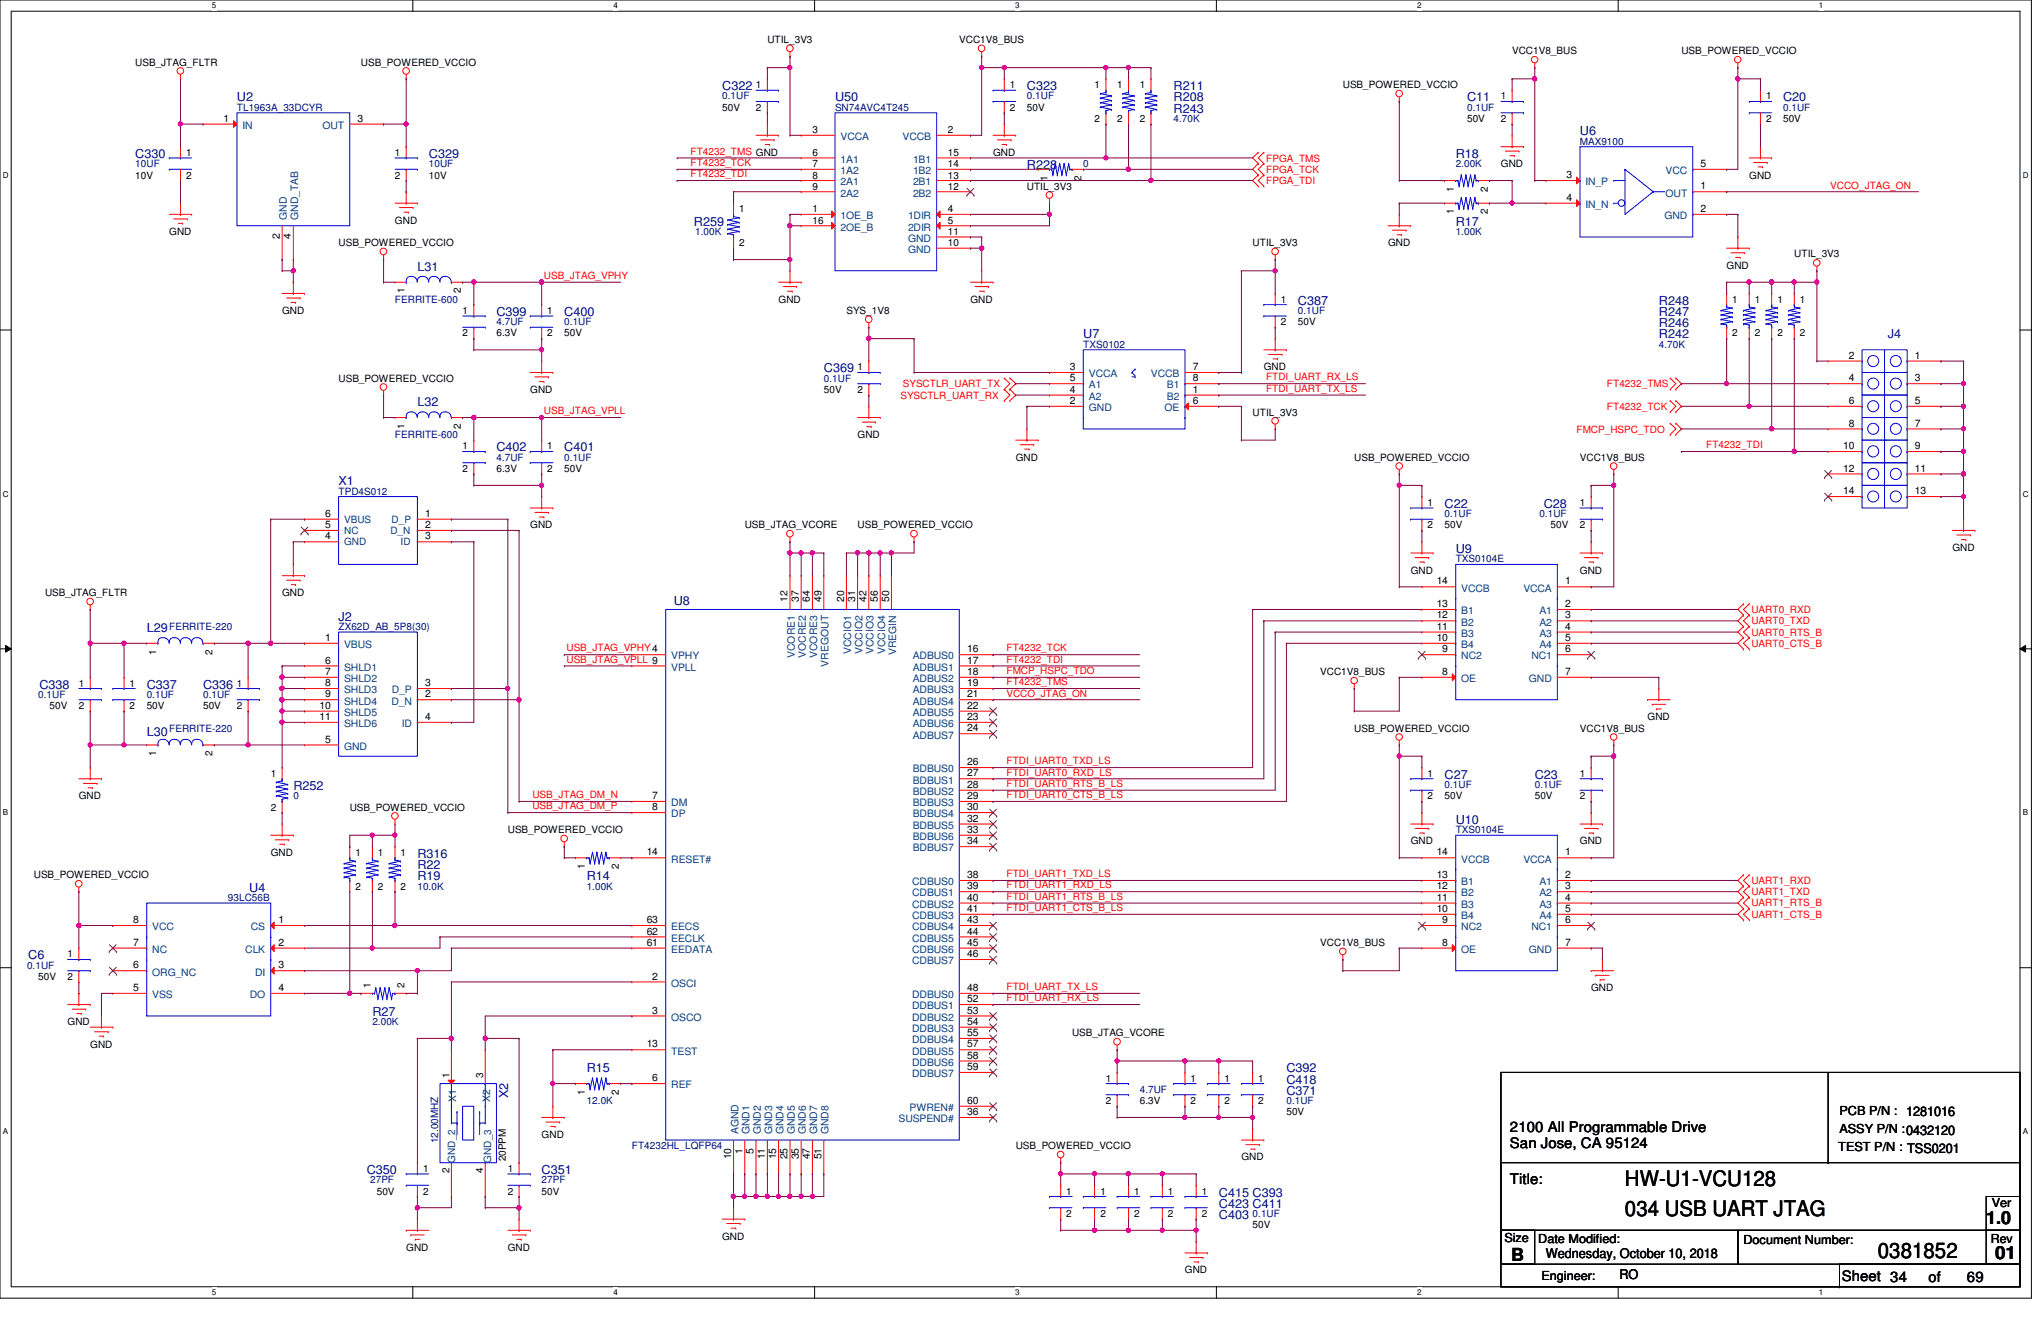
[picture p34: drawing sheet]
<svg xmlns="http://www.w3.org/2000/svg" width="432mm" height="279mm" viewBox="0 0 432 279" stroke-linecap="round" stroke-linejoin="round" font-family="sans-serif">
<defs><g id="words">
<g font-size="4.5">
<text x="343.8" y="250.9">HW-U1-VCU128</text>
<text x="343.8" y="257.1">034 USB UART JTAG</text>
<text x="397.3" y="266">0381852</text>
</g>
<g font-size="3.8">
<text x="420.2" y="259">1.0</text>
<text x="319.7" y="266.6">B</text>
<text x="422.1" y="266.4">01</text>
</g>
<g font-size="3.1">
<text x="319.4" y="239.4">2100 All Programmable Drive</text>
<text x="319.4" y="242.7">San Jose, CA 95124</text>
<text x="319.4" y="250.4">Title:</text>
<text x="389.6" y="270.9">Sheet 34</text>
<text x="408" y="271.1">of</text>
<text x="416.1" y="271.1">69</text>
</g>
<g font-size="2.8">
<text x="327.1" y="266.1">Wednesday, October 10, 2018</text>
<text x="342.6" y="270.4">RO</text>
</g>
<g font-size="2.6" fill="#000080">
<text x="50.1" y="21.5">U2</text>
<text x="152.8" y="19">C322</text>
<text x="176.7" y="21.5">U50</text>
<text x="217.3" y="19">C323</text>
<text x="248.3" y="21.5">R208</text>
<text x="248.3" y="23.8">R243</text>
<text x="248.3" y="19">R211</text>
<text x="310.4" y="21.5">C11</text>
<text x="377.2" y="21.5">C20</text>
<text x="334.3" y="28.6">U6</text>
<text x="28.6" y="33.4">C330</text>
<text x="90.7" y="33.4">C329</text>
<text x="217.3" y="35.8">R228</text>
<text x="308" y="33.4">R18</text>
<text x="146.8" y="47.7">R259</text>
<text x="308" y="47.7">R17</text>
<text x="88.3" y="57.3">L31</text>
<text x="274.6" y="64.4">C387</text>
<text x="350.9" y="64.4">R248</text>
<text x="105" y="66.8">C399</text>
<text x="119.4" y="66.8">C400</text>
<text x="229.2" y="71.6">U7</text>
<text x="350.9" y="71.6">R242</text>
<text x="350.9" y="69.2">R246</text>
<text x="350.9" y="66.8">R247</text>
<text x="399.4" y="71.6">J4</text>
<text x="174.3" y="78.7">C369</text>
<text x="88.3" y="85.9">L32</text>
<text x="105" y="95.5">C402</text>
<text x="119.4" y="95.5">C401</text>
<text x="71.6" y="102.6">X1</text>
<text x="305.6" y="107.4">C22</text>
<text x="326.6" y="107.4">C28</text>
<text x="308" y="117">U9</text>
<text x="71.6" y="131.3">J2</text>
<text x="142.5" y="127.9">U8</text>
<text x="31" y="133.7">L29</text>
<text x="8.3" y="145.6">C338</text>
<text x="31" y="145.6">C337</text>
<text x="43" y="145.6">C336</text>
<text x="31" y="155.6">L30</text>
<text x="62.1" y="167.1">R252</text>
<text x="305.6" y="164.7">C27</text>
<text x="324.7" y="164.7">C23</text>
<text x="308" y="174.2">U10</text>
<text x="88.3" y="181.4">R316</text>
<text x="88.3" y="183.8">R22</text>
<text x="52.7" y="188.6">U4</text>
<text x="88.3" y="186.2">R19</text>
<text x="124.1" y="186.2">R14</text>
<text x="6" y="202.9">C6</text>
<text x="78.8" y="214.8">R27</text>
<text x="124.1" y="226.8">R15</text>
<text x="272.2" y="226.8">C392</text>
<text x="107.5" y="232.3" transform="rotate(-90 107.5 232.3)">X2</text>
<text x="272.2" y="231.6">C371</text>
<text x="272.2" y="229.2">C418</text>
<text x="77.6" y="248.3">C350</text>
<text x="114.6" y="248.3">C351</text>
<text x="257.9" y="257.8">C403</text>
<text x="257.9" y="255.4">C423 C411</text>
<text x="257.9" y="253.1">C415 C393</text>
</g>
<g font-size="2.6">
<text x="389.2" y="235.9">PCB P/N : 1281016</text>
<text x="389.2" y="239.7">ASSY P/N :0432120</text>
<text x="388.9" y="243.5">TEST P/N : TSS0201</text>
<text x="421.4" y="255.2">Ver</text>
<text x="318.3" y="262.6">Size</text>
<text x="325.4" y="262.8">Date Modified:</text>
<text x="368.9" y="263.1">Document Number:</text>
<text x="421.2" y="262.8">Rev</text>
<text x="326.1" y="270.7">Engineer:</text>
</g>
<g font-size="2.2">
<text x="47.3" y="25.7">1</text>
<text x="75.6" y="25.7">3</text>
<text x="359.8" y="35.3">5</text>
<text x="331.4" y="37.7">3</text>
<text x="359.8" y="40">1</text>
<text x="331.4" y="42.5">4</text>
<text x="359.8" y="44.8">2</text>
<text x="59.2" y="50.6" transform="rotate(-90 59.2 50.6)">2</text>
<text x="61.6" y="50.6" transform="rotate(-90 61.6 50.6)">4</text>
<text x="391.1" y="75.9">2</text>
<text x="405.1" y="75.9">1</text>
<text x="226.4" y="78.3">3</text>
<text x="226.4" y="83.1">4</text>
<text x="226.4" y="80.6">5</text>
<text x="252.3" y="83.1">1</text>
<text x="252.3" y="78.3">7</text>
<text x="252.3" y="80.6">8</text>
<text x="391.1" y="80.6">4</text>
<text x="405.1" y="80.6">3</text>
<text x="226.4" y="85.4">2</text>
<text x="252.3" y="85.4">6</text>
<text x="391.1" y="85.4">6</text>
<text x="405.1" y="85.4">5</text>
<text x="389.9" y="95">10</text>
<text x="391.1" y="90.2">8</text>
<text x="405.1" y="90.2">7</text>
<text x="405.1" y="95">9</text>
<text x="389.9" y="99.7">12</text>
<text x="405.1" y="99.7">11</text>
<text x="389.9" y="104.5">14</text>
<text x="405.1" y="104.5">13</text>
<text x="68.8" y="111.7">5</text>
<text x="68.8" y="109.3">6</text>
<text x="90" y="109.3">1</text>
<text x="90" y="111.7">2</text>
<text x="68.8" y="114.1">4</text>
<text x="90" y="114.1">3</text>
<text x="304" y="123.6">14</text>
<text x="331.1" y="123.6">1</text>
<text x="166.6" y="127.3" transform="rotate(-90 166.6 127.3)">12</text>
<text x="169" y="127.3" transform="rotate(-90 169 127.3)">37</text>
<text x="171.4" y="127.3" transform="rotate(-90 171.4 127.3)">64</text>
<text x="173.8" y="127.3" transform="rotate(-90 173.8 127.3)">49</text>
<text x="178.6" y="127.3" transform="rotate(-90 178.6 127.3)">20</text>
<text x="180.9" y="127.3" transform="rotate(-90 180.9 127.3)">31</text>
<text x="183.3" y="127.3" transform="rotate(-90 183.3 127.3)">42</text>
<text x="185.7" y="127.3" transform="rotate(-90 185.7 127.3)">56</text>
<text x="188.1" y="127.3" transform="rotate(-90 188.1 127.3)">50</text>
<text x="304" y="130.8">12</text>
<text x="304" y="128.4">13</text>
<text x="331.1" y="128.4">2</text>
<text x="331.1" y="130.8">3</text>
<text x="68.8" y="135.6">1</text>
<text x="204.6" y="138">16</text>
<text x="304" y="135.6">10</text>
<text x="304" y="133.2">11</text>
<text x="305.1" y="138">9</text>
<text x="331.1" y="133.2">4</text>
<text x="331.1" y="135.6">5</text>
<text x="331.1" y="138">6</text>
<text x="68.8" y="140.3">6</text>
<text x="68.8" y="142.7">7</text>
<text x="204.6" y="140.3">17</text>
<text x="204.6" y="142.7">18</text>
<text x="305.1" y="142.7">8</text>
<text x="331.1" y="142.7">7</text>
<text x="67.6" y="149.9">10</text>
<text x="68.8" y="145.1">8</text>
<text x="68.8" y="147.5">9</text>
<text x="90" y="147.5">2</text>
<text x="90" y="145.1">3</text>
<text x="204.6" y="145.1">19</text>
<text x="204.6" y="147.5">21</text>
<text x="204.6" y="149.9">22</text>
<text x="67.6" y="152.3">11</text>
<text x="90" y="152.3">4</text>
<text x="204.6" y="152.3">23</text>
<text x="204.6" y="154.7">24</text>
<text x="68.8" y="157.1">5</text>
<text x="204.6" y="161.8">26</text>
<text x="204.6" y="164.2">27</text>
<text x="204.6" y="166.6">28</text>
<text x="138" y="169">7</text>
<text x="138" y="171.4">8</text>
<text x="204.6" y="169">29</text>
<text x="204.6" y="171.4">30</text>
<text x="204.6" y="173.8">32</text>
<text x="204.6" y="176.1">33</text>
<text x="204.6" y="178.6">34</text>
<text x="136.8" y="180.9">14</text>
<text x="204.6" y="185.7">38</text>
<text x="304" y="185.7">13</text>
<text x="304" y="180.9">14</text>
<text x="331.1" y="180.9">1</text>
<text x="331.1" y="185.7">2</text>
<text x="204.6" y="188.1">39</text>
<text x="204.6" y="190.5">40</text>
<text x="304" y="190.5">11</text>
<text x="304" y="188.1">12</text>
<text x="331.1" y="188.1">3</text>
<text x="331.1" y="190.5">4</text>
<text x="28.2" y="195.2">8</text>
<text x="58.9" y="195.2">1</text>
<text x="136.8" y="195.2">63</text>
<text x="136.8" y="197.7">62</text>
<text x="204.6" y="192.9">41</text>
<text x="204.6" y="195.2">43</text>
<text x="204.6" y="197.7">44</text>
<text x="304" y="192.9">10</text>
<text x="305.1" y="195.2">9</text>
<text x="331.1" y="192.9">5</text>
<text x="331.1" y="195.2">6</text>
<text x="28.2" y="200">7</text>
<text x="58.9" y="200">2</text>
<text x="136.8" y="200">61</text>
<text x="204.6" y="200">45</text>
<text x="204.6" y="202.4">46</text>
<text x="305.1" y="200">8</text>
<text x="331.1" y="200">7</text>
<text x="28.2" y="209.6">5</text>
<text x="28.2" y="204.8">6</text>
<text x="58.9" y="204.8">3</text>
<text x="58.9" y="209.6">4</text>
<text x="138" y="207.2">2</text>
<text x="204.6" y="209.6">48</text>
<text x="138" y="214.4">3</text>
<text x="204.6" y="212">52</text>
<text x="204.6" y="214.4">53</text>
<text x="136.8" y="221.5">13</text>
<text x="204.6" y="216.7">54</text>
<text x="204.6" y="219.1">55</text>
<text x="204.6" y="221.5">57</text>
<text x="204.6" y="223.9">58</text>
<text x="204.6" y="226.3">59</text>
<text x="138" y="228.7">6</text>
<text x="204.6" y="233.5">60</text>
<text x="204.6" y="235.8">36</text>
<text x="154.7" y="245.2" transform="rotate(-90 154.7 245.2)">10</text>
<text x="157.1" y="244" transform="rotate(-90 157.1 244)">1</text>
<text x="159.4" y="244" transform="rotate(-90 159.4 244)">5</text>
<text x="161.8" y="245.2" transform="rotate(-90 161.8 245.2)">11</text>
<text x="164.2" y="245.2" transform="rotate(-90 164.2 245.2)">15</text>
<text x="166.6" y="245.2" transform="rotate(-90 166.6 245.2)">25</text>
<text x="169" y="245.2" transform="rotate(-90 169 245.2)">35</text>
<text x="171.4" y="245.2" transform="rotate(-90 171.4 245.2)">47</text>
<text x="173.8" y="245.2" transform="rotate(-90 173.8 245.2)">51</text>
</g>
<g font-size="2.2" fill="#004080">
<text x="51.3" y="27.3">IN</text>
<text x="68.2" y="27.3">OUT</text>
<text x="177.8" y="29.6">VCCA</text>
<text x="191" y="29.6">VCCB</text>
<text x="177.8" y="34.4">1A1</text>
<text x="193.2" y="34.4">1B1</text>
<text x="177.8" y="36.8">1A2</text>
<text x="177.8" y="39.2">2A1</text>
<text x="177.8" y="41.6">2A2</text>
<text x="193.2" y="36.8">1B2</text>
<text x="193.2" y="39.2">2B1</text>
<text x="193.2" y="41.6">2B2</text>
<text x="335.4" y="39.2">IN_P</text>
<text x="352.4" y="41.6">OUT</text>
<text x="352.4" y="36.8">VCC</text>
<text x="60.7" y="46.6" transform="rotate(-90 60.7 46.6)">GND</text>
<text x="63.1" y="46.6" transform="rotate(-90 63.1 46.6)">GND_TAB</text>
<text x="177.8" y="46.4">1OE_B</text>
<text x="192.1" y="46.4">1DIR</text>
<text x="335.4" y="44">IN_N</text>
<text x="352.1" y="46.4">GND</text>
<text x="177.8" y="48.8">2OE_B</text>
<text x="192.1" y="48.8">2DIR</text>
<text x="192.2" y="51.1">GND</text>
<text x="192.2" y="53.5">GND</text>
<text x="230.4" y="79.8">VCCA</text>
<text x="230.4" y="82.2">A1</text>
<text x="243.5" y="79.8">VCCB</text>
<text x="246.9" y="82.2">B1</text>
<text x="230.4" y="87">GND</text>
<text x="230.4" y="84.6">A2</text>
<text x="246.4" y="87">OE</text>
<text x="246.9" y="84.6">B2</text>
<text x="309.2" y="125.1">VCCB</text>
<text x="322.3" y="125.1">VCCA</text>
<text x="309.2" y="129.9">B1</text>
<text x="325.7" y="129.9">A1</text>
<text x="72.8" y="137.1">VBUS</text>
<text x="309.2" y="137.1">B4</text>
<text x="309.2" y="134.7">B3</text>
<text x="309.2" y="132.3">B2</text>
<text x="325.7" y="132.3">A2</text>
<text x="325.7" y="134.7">A3</text>
<text x="325.7" y="137.1">A4</text>
<text x="72.8" y="141.9">SHLD1</text>
<text x="142" y="139.5">VPHY</text>
<text x="142" y="141.9">VPLL</text>
<text x="168.1" y="139.2" transform="rotate(-90 168.1 139.2)">VCORE1</text>
<text x="170.5" y="139.2" transform="rotate(-90 170.5 139.2)">VOCRE2</text>
<text x="172.9" y="139.2" transform="rotate(-90 172.9 139.2)">VCORE3</text>
<text x="175.3" y="141.1" transform="rotate(-90 175.3 141.1)">VREGOUT</text>
<text x="180.1" y="138.4" transform="rotate(-90 180.1 138.4)">VCCIO1</text>
<text x="182.5" y="138.4" transform="rotate(-90 182.5 138.4)">VCCIO2</text>
<text x="184.8" y="138.4" transform="rotate(-90 184.8 138.4)">VCCIO3</text>
<text x="187.2" y="138.4" transform="rotate(-90 187.2 138.4)">VCCIO4</text>
<text x="189.6" y="138.6" transform="rotate(-90 189.6 138.6)">VREGIN</text>
<text x="193.1" y="139.5">ADBUS0</text>
<text x="193.1" y="141.9">ADBUS1</text>
<text x="309.2" y="139.5">NC2</text>
<text x="324" y="139.5">NC1</text>
<text x="72.8" y="144.3">SHLD2</text>
<text x="72.8" y="146.6">SHLD3</text>
<text x="72.8" y="149">SHLD4</text>
<text x="82.8" y="149">D_N</text>
<text x="82.9" y="146.6">D_P</text>
<text x="193.1" y="144.3">ADBUS2</text>
<text x="193.1" y="146.6">ADBUS3</text>
<text x="193.1" y="149">ADBUS4</text>
<text x="309.2" y="144.3">OE</text>
<text x="323.5" y="144.3">GND</text>
<text x="72.8" y="151.4">SHLD5</text>
<text x="72.8" y="153.8">SHLD6</text>
<text x="85" y="153.8">ID</text>
<text x="193.1" y="151.4">ADBUS5</text>
<text x="193.1" y="153.8">ADBUS6</text>
<text x="72.8" y="158.6">GND</text>
<text x="193.1" y="156.2">ADBUS7</text>
<text x="193.1" y="163.4">BDBUS0</text>
<text x="193.1" y="165.7">BDBUS1</text>
<text x="142" y="170.5">DM</text>
<text x="142" y="172.9">DP</text>
<text x="193.1" y="168.1">BDBUS2</text>
<text x="193.1" y="170.5">BDBUS3</text>
<text x="193.1" y="172.9">BDBUS4</text>
<text x="193.1" y="175.3">BDBUS5</text>
<text x="193.1" y="177.7">BDBUS6</text>
<text x="142" y="182.5">RESET#</text>
<text x="193.1" y="180.1">BDBUS7</text>
<text x="309.2" y="182.5">VCCB</text>
<text x="322.3" y="182.5">VCCA</text>
<text x="193" y="187.2">CDBUS0</text>
<text x="193" y="189.6">CDBUS1</text>
<text x="309.2" y="189.6">B2</text>
<text x="309.2" y="187.2">B1</text>
<text x="325.7" y="187.2">A1</text>
<text x="325.7" y="189.6">A2</text>
<text x="32.2" y="196.8">VCC</text>
<text x="53.1" y="196.8">CS</text>
<text x="142" y="196.8">EECS</text>
<text x="193" y="192">CDBUS2</text>
<text x="193" y="194.4">CDBUS3</text>
<text x="193" y="196.8">CDBUS4</text>
<text x="309.2" y="196.8">NC2</text>
<text x="309.2" y="194.4">B4</text>
<text x="309.2" y="192">B3</text>
<text x="324" y="196.8">NC1</text>
<text x="325.7" y="192">A3</text>
<text x="325.7" y="194.4">A4</text>
<text x="32.2" y="201.5">NC</text>
<text x="51.9" y="201.5">CLK</text>
<text x="142" y="199.2">EECLK</text>
<text x="142" y="201.5">EEDATA</text>
<text x="193" y="199.2">CDBUS5</text>
<text x="193" y="201.5">CDBUS6</text>
<text x="193" y="204">CDBUS7</text>
<text x="309.2" y="201.5">OE</text>
<text x="323.5" y="201.5">GND</text>
<text x="32.2" y="206.3">ORG_NC</text>
<text x="54" y="206.3">DI</text>
<text x="142" y="208.7">OSCI</text>
<text x="32.2" y="211.1">VSS</text>
<text x="52.8" y="211.1">DO</text>
<text x="142" y="215.9">OSCO</text>
<text x="193" y="211.1">DDBUS0</text>
<text x="193" y="213.5">DDBUS1</text>
<text x="193" y="215.9">DDBUS2</text>
<text x="193" y="218.3">DDBUS3</text>
<text x="193" y="220.6">DDBUS4</text>
<text x="142" y="223.1">TEST</text>
<text x="193" y="223.1">DDBUS5</text>
<text x="193" y="225.4">DDBUS6</text>
<text x="193" y="227.8">DDBUS7</text>
<text x="96.5" y="233.1" transform="rotate(-90 96.5 233.1)">X1</text>
<text x="103.7" y="233.1" transform="rotate(-90 103.7 233.1)">X2</text>
<text x="142" y="230.2">REF</text>
<text x="156.2" y="239.9" transform="rotate(-90 156.2 239.9)">AGND</text>
<text x="158.6" y="239.9" transform="rotate(-90 158.6 239.9)">GND1</text>
<text x="161" y="239.9" transform="rotate(-90 161 239.9)">GND2</text>
<text x="163.4" y="239.9" transform="rotate(-90 163.4 239.9)">GND3</text>
<text x="165.7" y="239.9" transform="rotate(-90 165.7 239.9)">GND4</text>
<text x="168.1" y="239.9" transform="rotate(-90 168.1 239.9)">GND5</text>
<text x="170.5" y="239.9" transform="rotate(-90 170.5 239.9)">GND6</text>
<text x="172.9" y="239.9" transform="rotate(-90 172.9 239.9)">GND7</text>
<text x="175.3" y="239.9" transform="rotate(-90 175.3 239.9)">GND8</text>
<text x="190.1" y="237.4">SUSPEND#</text>
<text x="192.4" y="235">PWREN#</text>
</g>
<g font-size="2.1">
<text x="162.3" y="9.1">UTIL_3V3</text>
<text x="202.9" y="9.1">VCC1V8_BUS</text>
<text x="319.9" y="11.5">VCC1V8_BUS</text>
<text x="355.7" y="11.5">USB_POWERED_VCCIO</text>
<text x="28.6" y="13.9">USB_JTAG_FLTR</text>
<text x="76.4" y="13.9">USB_POWERED_VCCIO</text>
<text x="152.8" y="23.4">50V</text>
<text x="159.9" y="18.6">1</text>
<text x="159.9" y="23.4">2</text>
<text x="213.7" y="18.6">1</text>
<text x="213.7" y="23.4">2</text>
<text x="217.3" y="23.4">50V</text>
<text x="231.6" y="18.6">1</text>
<text x="236.3" y="18.6">1</text>
<text x="241.1" y="18.6">1</text>
<text x="284.1" y="18.6">USB_POWERED_VCCIO</text>
<text x="317.5" y="21">1</text>
<text x="373.6" y="21">1</text>
<text x="171.9" y="28.2">3</text>
<text x="200.5" y="28.2">2</text>
<text x="231.6" y="25.8">2</text>
<text x="236.3" y="25.8">2</text>
<text x="241.1" y="25.8">2</text>
<text x="310.4" y="25.8">50V</text>
<text x="317.5" y="25.8">2</text>
<text x="373.6" y="25.8">2</text>
<text x="377.2" y="25.8">50V</text>
<text x="39.4" y="33">1</text>
<text x="83.6" y="33">1</text>
<text x="171.9" y="33">6</text>
<text x="171.9" y="35.3">7</text>
<text x="200.5" y="33">15</text>
<text x="200.5" y="35.3">14</text>
<text x="210.1" y="33">GND</text>
<text x="317.5" y="35.3">GND</text>
<text x="28.6" y="37.8">10V</text>
<text x="39.4" y="37.8">2</text>
<text x="83.6" y="37.8">2</text>
<text x="90.7" y="37.8">10V</text>
<text x="171.9" y="37.8">8</text>
<text x="171.9" y="40.1">9</text>
<text x="200.5" y="37.8">13</text>
<text x="200.5" y="40.1">12</text>
<text x="217.3" y="40.1">UTIL_3V3</text>
<text x="221.6" y="38.2" transform="rotate(-90 221.6 38.2)">1</text>
<text x="228.8" y="38.2" transform="rotate(-90 228.8 38.2)">2</text>
<text x="307.6" y="40.6" transform="rotate(-90 307.6 40.6)">1</text>
<text x="314.7" y="40.6" transform="rotate(-90 314.7 40.6)">2</text>
<text x="370.1" y="37.8">GND</text>
<text x="83.6" y="47.3">GND</text>
<text x="156.4" y="44.9">1</text>
<text x="171.9" y="44.9">1</text>
<text x="171.9" y="47.3">16</text>
<text x="200.5" y="44.9">4</text>
<text x="200.5" y="47.3">5</text>
<text x="307.6" y="45.3" transform="rotate(-90 307.6 45.3)">1</text>
<text x="314.7" y="45.3" transform="rotate(-90 314.7 45.3)">2</text>
<text x="35.8" y="49.7">GND</text>
<text x="71.6" y="52.1">USB_POWERED_VCCIO</text>
<text x="156.4" y="52.1">2</text>
<text x="200.5" y="49.7">11</text>
<text x="200.5" y="52.1">10</text>
<text x="265" y="52.1">UTIL_3V3</text>
<text x="293.7" y="52.1">GND</text>
<text x="365.3" y="56.9">GND</text>
<text x="379.6" y="54.4">UTIL_3V3</text>
<text x="85.6" y="62.1" transform="rotate(-90 85.6 62.1)">1</text>
<text x="97.5" y="62.1" transform="rotate(-90 97.5 62.1)">2</text>
<text x="164.7" y="64">GND</text>
<text x="205.3" y="64">GND</text>
<text x="271" y="64">1</text>
<text x="366.5" y="64">1</text>
<text x="371.3" y="64">1</text>
<text x="376" y="64">1</text>
<text x="380.8" y="64">1</text>
<text x="59.7" y="66.4">GND</text>
<text x="97.9" y="66.4">1</text>
<text x="97.9" y="71.2">2</text>
<text x="105" y="71.2">6.3V</text>
<text x="115.8" y="66.4">1</text>
<text x="115.8" y="71.2">2</text>
<text x="119.4" y="71.2">50V</text>
<text x="179.1" y="66.4">SYS_1V8</text>
<text x="271" y="68.8">2</text>
<text x="274.6" y="68.8">50V</text>
<text x="366.5" y="71.2">2</text>
<text x="371.3" y="71.2">2</text>
<text x="376" y="71.2">2</text>
<text x="380.8" y="71.2">2</text>
<text x="71.6" y="80.7">USB_POWERED_VCCIO</text>
<text x="112.2" y="83.1">GND</text>
<text x="174.3" y="83.1">50V</text>
<text x="181.4" y="78.3">1</text>
<text x="181.4" y="83.1">2</text>
<text x="267.4" y="78.3">GND</text>
<text x="265" y="87.9">UTIL_3V3</text>
<text x="85.6" y="90.7" transform="rotate(-90 85.6 90.7)">1</text>
<text x="97.5" y="90.7" transform="rotate(-90 97.5 90.7)">2</text>
<text x="97.9" y="95">1</text>
<text x="115.8" y="95">1</text>
<text x="181.4" y="92.7">GND</text>
<text x="97.9" y="99.8">2</text>
<text x="105" y="99.8">6.3V</text>
<text x="115.8" y="99.8">2</text>
<text x="119.4" y="99.8">50V</text>
<text x="214.9" y="97.5">GND</text>
<text x="286.5" y="97.5">USB_POWERED_VCCIO</text>
<text x="334.3" y="97.5">VCC1V8_BUS</text>
<text x="302" y="107">1</text>
<text x="334.3" y="107">1</text>
<text x="112.2" y="111.8">GND</text>
<text x="157.6" y="111.8">USB_JTAG_VCORE</text>
<text x="181.4" y="111.8">USB_POWERED_VCCIO</text>
<text x="302" y="111.8">2</text>
<text x="305.6" y="111.8">50V</text>
<text x="328" y="111.8">50V</text>
<text x="334.3" y="111.8">2</text>
<text x="413" y="116.5">GND</text>
<text x="298.4" y="121.3">GND</text>
<text x="334.3" y="121.3">GND</text>
<text x="9.5" y="126.1">USB_JTAG_FLTR</text>
<text x="59.7" y="126.1">GND</text>
<text x="33" y="138.5" transform="rotate(-90 33 138.5)">1</text>
<text x="45" y="138.5" transform="rotate(-90 45 138.5)">2</text>
<text x="279.3" y="142.8">VCC1V8_BUS</text>
<text x="10.5" y="149.9">50V</text>
<text x="16.7" y="145.2">1</text>
<text x="16.7" y="149.9">2</text>
<text x="27.4" y="145.2">1</text>
<text x="27.4" y="149.9">2</text>
<text x="31" y="149.9">50V</text>
<text x="43" y="149.9">50V</text>
<text x="50.1" y="145.2">1</text>
<text x="50.1" y="149.9">2</text>
<text x="286.5" y="154.7">USB_POWERED_VCCIO</text>
<text x="334.3" y="154.7">VCC1V8_BUS</text>
<text x="348.6" y="152.4">GND</text>
<text x="33" y="159.9" transform="rotate(-90 33 159.9)">1</text>
<text x="45" y="159.9" transform="rotate(-90 45 159.9)">2</text>
<text x="57.3" y="164.3">1</text>
<text x="302" y="164.3">1</text>
<text x="334.3" y="164.3">1</text>
<text x="16.7" y="169.1">GND</text>
<text x="57.3" y="171.4">2</text>
<text x="74" y="171.4">USB_POWERED_VCCIO</text>
<text x="302" y="169.1">2</text>
<text x="305.6" y="169.1">50V</text>
<text x="324.7" y="169.1">50V</text>
<text x="334.3" y="169.1">2</text>
<text x="107.4" y="176.2">USB_POWERED_VCCIO</text>
<text x="298.4" y="178.6">GND</text>
<text x="334.3" y="178.6">GND</text>
<text x="7.2" y="185.8">USB_POWERED_VCCIO</text>
<text x="57.3" y="181">GND</text>
<text x="75.2" y="181">1</text>
<text x="80" y="181">1</text>
<text x="84.8" y="181">1</text>
<text x="123.7" y="183.8" transform="rotate(-90 123.7 183.8)">1</text>
<text x="130.9" y="183.8" transform="rotate(-90 130.9 183.8)">2</text>
<text x="75.2" y="188.2">2</text>
<text x="80" y="188.2">2</text>
<text x="84.8" y="188.2">2</text>
<text x="14.3" y="202.5">1</text>
<text x="279.3" y="200.1">VCC1V8_BUS</text>
<text x="8.1" y="207.3">50V</text>
<text x="14.3" y="207.3">2</text>
<text x="78.4" y="208.9" transform="rotate(-90 78.4 208.9)">1</text>
<text x="85.6" y="208.9" transform="rotate(-90 85.6 208.9)">2</text>
<text x="336.6" y="209.6">GND</text>
<text x="14.3" y="216.8">GND</text>
<text x="19.1" y="221.6">GND</text>
<text x="226.8" y="219.2">USB_JTAG_VCORE</text>
<text x="95.1" y="228" transform="rotate(-90 95.1 228)">1</text>
<text x="102.2" y="228" transform="rotate(-90 102.2 228)">3</text>
<text x="123.7" y="231.6" transform="rotate(-90 123.7 231.6)">1</text>
<text x="130.9" y="231.6" transform="rotate(-90 130.9 231.6)">2</text>
<text x="234" y="228.8">1</text>
<text x="234" y="233.5">2</text>
<text x="241.1" y="233.5">6.3V</text>
<text x="251.9" y="228.8">1</text>
<text x="251.9" y="233.5">2</text>
<text x="259" y="228.8">1</text>
<text x="259" y="233.5">2</text>
<text x="266.2" y="228.8">1</text>
<text x="266.2" y="233.5">2</text>
<text x="272.2" y="235.9">50V</text>
<text x="107" y="245.7" transform="rotate(-90 107 245.7)">20PPM</text>
<text x="114.6" y="240.7">GND</text>
<text x="214.9" y="243.1">USB_POWERED_VCCIO</text>
<text x="262.6" y="245.4">GND</text>
<text x="89.5" y="247.9">1</text>
<text x="95.1" y="248.1" transform="rotate(-90 95.1 248.1)">2</text>
<text x="102.2" y="248.1" transform="rotate(-90 102.2 248.1)">4</text>
<text x="107.4" y="247.9">1</text>
<text x="79.7" y="252.6">50V</text>
<text x="89.5" y="252.6">2</text>
<text x="107.4" y="252.6">2</text>
<text x="114.6" y="252.6">50V</text>
<text x="225.6" y="252.6">1</text>
<text x="225.6" y="257.4">2</text>
<text x="232.8" y="252.6">1</text>
<text x="232.8" y="257.4">2</text>
<text x="239.9" y="252.6">1</text>
<text x="239.9" y="257.4">2</text>
<text x="247.1" y="252.6">1</text>
<text x="247.1" y="257.4">2</text>
<text x="254.3" y="252.6">1</text>
<text x="254.3" y="257.4">2</text>
<text x="152.8" y="262.2">GND</text>
<text x="265" y="259.8">50V</text>
<text x="85.9" y="264.6">GND</text>
<text x="107.4" y="264.6">GND</text>
<text x="250.7" y="269.3">GND</text>
</g>
<g font-size="2.1" fill="#000080">
<text x="50.1" y="23.4">TL1963A_33DCYR</text>
<text x="152.8" y="21">0.1UF</text>
<text x="176.7" y="23.4">SN74AVC4T245</text>
<text x="217.3" y="21">0.1UF</text>
<text x="310.4" y="23.4">0.1UF</text>
<text x="377.2" y="23.4">0.1UF</text>
<text x="248.3" y="25.8">4.70K</text>
<text x="28.6" y="35.3">10UF</text>
<text x="90.7" y="35.3">10UF</text>
<text x="229.2" y="35.3">0</text>
<text x="308" y="35.3">2.00K</text>
<text x="334.3" y="30.6">MAX9100</text>
<text x="147.1" y="49.7">1.00K</text>
<text x="308" y="49.7">1.00K</text>
<text x="83.6" y="64">FERRITE-600</text>
<text x="105" y="68.8">4.7UF</text>
<text x="119.4" y="68.8">0.1UF</text>
<text x="274.6" y="66.4">0.1UF</text>
<text x="229.2" y="73.6">TXS0102</text>
<text x="350.9" y="73.6">4.70K</text>
<text x="174.3" y="80.7">0.1UF</text>
<text x="83.6" y="92.7">FERRITE-600</text>
<text x="105" y="97.5">4.7UF</text>
<text x="119.4" y="97.5">0.1UF</text>
<text x="71.6" y="104.6">TPD4S012</text>
<text x="305.6" y="109.4">0.1UF</text>
<text x="325.7" y="109.4">0.1UF</text>
<text x="308" y="118.9">TXS0104E</text>
<text x="35.8" y="133.3">FERRITE-220</text>
<text x="71.6" y="133.3">ZX62D_AB_5P8(30)</text>
<text x="8.1" y="147.6">0.1UF</text>
<text x="31" y="147.6">0.1UF</text>
<text x="43" y="147.6">0.1UF</text>
<text x="35.8" y="154.7">FERRITE-220</text>
<text x="305.6" y="166.7">0.1UF</text>
<text x="324.7" y="166.7">0.1UF</text>
<text x="62.1" y="169.1">0</text>
<text x="308" y="176.2">TXS0104E</text>
<text x="48.2" y="190.5">93LC56B</text>
<text x="88.3" y="188.2">10.0K</text>
<text x="124.1" y="188.2">1.00K</text>
<text x="5.7" y="204.9">0.1UF</text>
<text x="78.8" y="216.8">2.00K</text>
<text x="124.1" y="233.5">12.0K</text>
<text x="241.1" y="231.1">4.7UF</text>
<text x="272.2" y="233.5">0.1UF</text>
<text x="92.7" y="241.9" transform="rotate(-90 92.7 241.9)">12.00MHZ</text>
<text x="133.7" y="243.1">FT4232HL_LQFP64</text>
<text x="78.3" y="250.2">27PF</text>
<text x="114.6" y="250.2">27PF</text>
<text x="265" y="257.4">0.1UF</text>
</g>
<g font-size="2.1" fill="#f00">
<text x="146.1" y="32.7">FT4232_TMS GND</text>
<text x="146.1" y="35.1">FT4232_TCK</text>
<text x="267.9" y="34.2">FPGA_TMS</text>
<text x="146.1" y="37.5">FT4232_TDI</text>
<text x="267.9" y="36.5">FPGA_TCK</text>
<text x="267.9" y="38.9">FPGA_TDI</text>
<text x="387.2" y="39.9">VCCO_JTAG_ON</text>
<text x="115.1" y="59">USB_JTAG_VPHY</text>
<text x="191" y="81.9">SYSCTLR_UART_TX</text>
<text x="267.8" y="80.5">FTDI_UART_RX_LS</text>
<text x="267.8" y="82.9">FTDI_UART_TX_LS</text>
<text x="340" y="81.9">FT4232_TMS</text>
<text x="115.1" y="87.6">USB_JTAG_VPLL</text>
<text x="190.5" y="84.3">SYSCTLR_UART_RX</text>
<text x="340" y="86.7">FT4232_TCK</text>
<text x="333.5" y="91.5">FMCP_HSPC_TDO</text>
<text x="361" y="94.8">FT4232_TDI</text>
<text x="370.5" y="129.7">UART0_RXD</text>
<text x="119.8" y="137.8">USB_JTAG_VPHY4</text>
<text x="212.9" y="137.8">FT4232_TCK</text>
<text x="370.5" y="136.8">UART0_CTS_B</text>
<text x="370.5" y="134.5">UART0_RTS_B</text>
<text x="370.5" y="132">UART0_TXD</text>
<text x="119.8" y="140.2">USB_JTAG_VPLL 9</text>
<text x="212.9" y="140.2">FT4232_TDI</text>
<text x="212.9" y="142.6">FMCP_HSPC_TDO</text>
<text x="212.9" y="147.3">VCCO_JTAG_ON</text>
<text x="212.9" y="144.9">FT4232_TMS</text>
<text x="212.9" y="161.7">FTDI_UART0_TXD_LS</text>
<text x="212.9" y="164">FTDI_UART0_RXD_LS</text>
<text x="212.9" y="166.5">FTDI_UART0_RTS_B_LS</text>
<text x="112.6" y="168.8">USB_JTAG_DM_N</text>
<text x="112.6" y="171.2">USB_JTAG_DM_P</text>
<text x="212.9" y="168.8">FTDI_UART0_CTS_B_LS</text>
<text x="212.9" y="185.5">FTDI_UART1_TXD_LS</text>
<text x="212.9" y="190.3">FTDI_UART1_RTS_B_LS</text>
<text x="212.9" y="187.9">FTDI_UART1_RXD_LS</text>
<text x="370.5" y="191.7">UART1_RTS_B</text>
<text x="370.5" y="189.4">UART1_TXD</text>
<text x="370.5" y="187">UART1_RXD</text>
<text x="212.9" y="192.7">FTDI_UART1_CTS_B_LS</text>
<text x="370.5" y="194.1">UART1_CTS_B</text>
<text x="212.9" y="209.4">FTDI_UART_TX_LS</text>
<text x="212.9" y="211.8">FTDI_UART_RX_LS</text>
</g>
<g font-size="2.1" fill="#004080">
<text x="72.8" y="112.9">NC</text>
<text x="72.8" y="110.6">VBUS</text>
<text x="82.6" y="112.9">D_N</text>
<text x="82.8" y="110.6">D_P</text>
<text x="72.8" y="115.4">GND</text>
<text x="84.8" y="115.4">ID</text>
<text x="96.3" y="245.9" transform="rotate(-90 96.3 245.9)">GND_2</text>
<text x="103.9" y="245.9" transform="rotate(-90 103.9 245.9)">GND_3</text>
</g>
<g font-size="1.7">
<text x="44.8" y="1.8">5</text>
<text x="129.8" y="1.8">4</text>
<text x="214.8" y="1.8">3</text>
<text x="299.8" y="1.8">2</text>
<text x="384.8" y="1.8">1</text>
<text x=".6" y="37.6">D</text>
<text x="427.9" y="37.6">D</text>
<text x=".6" y="105">C</text>
<text x="427.9" y="105">C</text>
<text x=".6" y="172.5">B</text>
<text x="427.9" y="172.5">B</text>
<text x=".6" y="239.9">A</text>
<text x="427.9" y="239.9">A</text>
<text x="44.8" y="273.9">5</text>
<text x="129.8" y="273.9">4</text>
<text x="214.8" y="273.9">3</text>
<text x="299.8" y="273.9">2</text>
<text x="384.8" y="273.9">1</text>
</g>
</g></defs>
<path d="M0 0h429.8v274.6h-429.8zM2.4 2.4h425v269.8h-425z" fill="none" stroke="#000" stroke-width=".21"/>
<g fill="#fff">
<path d="M44.8 .3h1v1.9h-1z"/>
<path d="M44.8 272.4h1v1.9h-1z"/>
</g>
<path d="M87.3 0v2.4M87.3 272.2v2.3" fill="none" stroke="#000" stroke-width=".21"/>
<g fill="#fff">
<path d="M129.8 .3h.9v1.9h-.9z"/>
<path d="M129.8 272.4h.9v1.9h-.9z"/>
</g>
<path d="M172.3 0v2.4M172.3 272.2v2.3" fill="none" stroke="#000" stroke-width=".21"/>
<g fill="#fff">
<path d="M214.8 .3h.9v1.9h-.9z"/>
<path d="M214.8 272.4h.9v1.9h-.9z"/>
</g>
<path d="M257.3 0v2.4M257.3 272.2v2.3" fill="none" stroke="#000" stroke-width=".21"/>
<g fill="#fff">
<path d="M299.8 .3h.9v1.9h-.9z"/>
<path d="M299.8 272.4h.9v1.9h-.9z"/>
</g>
<path d="M342.3 0v2.4M342.3 272.2v2.3" fill="none" stroke="#000" stroke-width=".21"/>
<g fill="#fff">
<path d="M384.8 .3h.9v1.9h-.9z"/>
<path d="M384.8 272.4h.9v1.9h-.9z"/>
<path d="M.6 36.1h1.2v1.9h-1.2z"/>
<path d="M427.9 36.1h1.3v1.9h-1.3z"/>
<path d="M.6 103.5h1.2v1.9h-1.2z"/>
<path d="M427.9 103.5h1.3v1.9h-1.3z"/>
</g>
<path d="M0 69.8h2.4M427.4 69.8h2.3" fill="none" stroke="#000" stroke-width=".21"/>
<g fill="#fff">
<path d="M.6 170.9h1.1v1.9h-1.1z"/>
<path d="M427.9 170.9h1.2v1.9h-1.2z"/>
</g>
<path d="M0 137.2h2.4M1.2 136.5l1.2 .7-1.2 .7zM427.4 137.2l1.1-.7v1.4zM427.4 137.2h2.3" fill="none" stroke="#000" stroke-width=".21"/>
<path d="M1.2 136.5l1.2 .7-1.2 .7zM427.4 137.2l1.1-.7v1.4z" fill="#000"/>
<g fill="#fff">
<path d="M.6 238.4h1.1v1.9h-1.1z"/>
<path d="M427.9 238.4h1.2v1.9h-1.2z"/>
</g>
<g fill="none" stroke="#000" stroke-width=".21">
<path d="M0 204.7h2.4M427.4 204.7h2.3M317.5 226.8h109.9v45.4h-109.9zM386.8 226.8v19.1M317.5 245.9h109.9v14.3h-109.9zM386.8 245.9h.1M420.2 253.1h7.2v7.1h-7.2zM317.5 260.2h50.2v7.2h-50.2zM317.5 260.2h7.2v7.2h-7.2zM317.5 272.2h71.7M367.7 260.2h59.7v7.2h-59.7zM389.2 267.4h38.2v4.8h-38.2z"/>
<path d="M389.2 272.2h.1M420.2 260.2h7.2v7.2h-7.2z"/>
</g>
<g fill="none" stroke="#f00" stroke-width=".21">
<path d="M38.2 16.7h.1M38.2 15.7v1M85.9 16.7h.1M85.9 15.7v1M167.1 11.9h.1M167.1 11v.9M207.7 11.9h.1M207.7 11v.9M324.7 14.3h.1M324.7 13.3v1M367.7 14.3h.1M367.7 13.3v1"/>
<path d="M372.4 19.1h.1M372.4 19.1v2.4M159.9 28.6h4.8M160.9 29.6h2.9M161.9 30.6h.9M162.3 26.2h.1M162.3 28.6h.1M162.3 26.2v2.4M162.8 30.6h.1M163.8 29.6h.1M164.7 28.6h.1M210.1 28.6h4.8"/>
<path d="M211 29.6h2.9M212 30.6h.9M212.5 26.2h.1M212.5 28.6h.1M212.5 26.2v2.4M212.9 30.6h.1M213.9 29.6h.1M214.9 28.6h.1M266.2 32.2h.1M266.2 34.6h.1M266.2 37h.1M266.2 39.4h.1"/>
<path d="M266.2 32.2l-1.2 1.2 1.2 1.2M266.2 34.6l-1.2 1.2 1.2 1.2M266.2 37l-1.2 1.2 1.2 1.2M267.4 34.6h.1M267.4 32.2h.1M267.4 37h.1M267.4 39.4h.1M267.4 32.2l-1.2 1.2 1.2 1.2M267.4 34.6l-1.2 1.2 1.2 1.2M267.4 37l-1.2 1.2 1.2 1.2M296 21.5h.1M296 20.5v1"/>
<path d="M317.5 31h4.8M318.5 32h2.9M319.4 32.9h1M319.9 28.6h.1M319.9 31h.1M319.9 28.6v2.4M320.4 32.9h.1M321.4 32h.1M322.3 31h.1M370.1 33.4h4.7M371 34.4h2.9M372 35.3h.9"/>
<path d="M372.4 31h.1M372.4 33.4h.1M372.4 26.2h.1M372.4 23.9v2.3M372.4 31v2.4M372.9 35.3h.1M373.9 34.4h.1M374.8 33.4h.1M35.8 45.3h4.8M36.7 46.3h2.9M37.7 47.2h1M38.2 43h.1"/>
<path d="M38.2 45.3h.1M38.2 43v2.3M38.7 47.2h.1M39.6 46.3h.1M40.6 45.3h.1M62.1 59.7h.1M62.1 59.7v2.4M81.2 54.9h.1M81.2 53.9v1M83.6 43h4.7M84.5 43.9h2.9M85.5 44.9h.9"/>
<path d="M85.9 40.6h.1M85.9 43h.1M85.9 40.6v2.4M86.4 44.9h.1M87.4 43.9h.1M88.3 43h.1M164.7 59.7h4.8M167.1 57.3h.1M167.1 59.7h.1M167.1 57.3v2.4M169.5 59.7h.1M205.3 59.7h4.8"/>
<path d="M207.7 57.3h.1M207.7 59.7h.1M207.7 57.3v2.4M210.1 59.7h.1M222 43h.1M222 42v1M269.8 54.9h.1M269.8 53.9v1M293.7 47.8h4.7M294.6 48.7h2.9M295.6 49.7h.9M296 45.3h.1"/>
<path d="M296 47.8h.1M296 45.3v2.5M296.5 49.7h.1M297.5 48.7h.1M298.4 47.8h.1M365.3 52.5h4.8M366.2 53.5h2.9M367.2 54.4h.9M367.7 50.1h.1M367.7 52.5h.1M367.7 50.1v2.4M368.1 54.4h.1"/>
<path d="M369.1 53.5h.1M370.1 52.5h.1M384.4 57.3h.1M384.4 56.3v1M59.7 62.1h4.7M60.6 63h2.9M61.6 64h.9M62.1 62.1h.1M62.5 64h.1M63.5 63h.1M64.4 62.1h.1M112.2 78.8h4.8"/>
<path d="M113.2 79.7h2.8M114.6 76.4h.1M114.6 78.8h.1M114.6 64.4h.1M114.6 71.6h.1M114.6 64.4v2.4M114.6 69.2v2.4M114.6 76.4v2.4M116 79.7h.1M117 78.8h.1M165.7 60.6h2.8M166.6 61.6h1"/>
<path d="M167.6 61.6h.1M168.5 60.6h.1M183.8 69.2h.1M183.8 68.3v.9M206.3 60.6h2.8M207.2 61.6h1M208.2 61.6h.1M209.1 60.6h.1M212.5 80h.1M212.5 80l1.2 1.2-1.2 1.1M213.7 80h.1M213.7 80l1.2 1.2-1.2 1.1"/>
<path d="M267.4 74h4.8M268.4 75h2.8M269.3 75.9h1M269.8 71.6h.1M269.8 74h.1M269.8 62.1h.1M269.8 69.2h.1M269.8 62.1v2.3M269.8 66.8v2.4M269.8 71.6v2.4M270.3 75.9h.1M271.2 75h.1"/>
<path d="M272.2 74h.1M353.4 80h.1M353.4 80l1.1 1.2-1.1 1.1M354.5 80h.1M354.5 80l1.2 1.2-1.2 1.1M365.3 62.1h.1M365.3 71.6h.1M365.3 62.1v2.3M365.3 69.2v2.4M81.2 83.6h.1M81.2 82.6v1M114.1 80.7h1"/>
<path d="M115.1 80.7h.1M181.4 88.3h4.8M182.4 89.3h2.9M183.3 90.3h1M183.8 85.9h.1M183.8 88.3h.1M183.8 85.9v2.4M184.3 90.3h.1M185.3 89.3h.1M186.2 88.3h.1M212.5 82.3h.1M212.5 84.8h.1"/>
<path d="M212.5 82.3l1.2 1.3-1.2 1.2M213.7 82.3h.1M213.7 84.8h.1M213.7 82.3l1.2 1.3-1.2 1.2M214.9 93.1h4.7M215.8 94.1h2.9M216.8 95h.9M217.3 90.7h.1M217.3 93.1h.1M217.3 90.7v2.4M217.7 95h.1M218.7 94.1h.1"/>
<path d="M219.6 93.1h.1M269.8 90.7h.1M269.8 89.7v1M296 99.3v.9M341.4 99.3v.9M353.4 87.1h.1M353.4 84.8h.1M353.4 91.9h.1M353.4 89.5h.1M353.4 82.3h.1M353.4 84.8l1.1 1.1-1.1 1.2M353.4 89.5l1.1 1.2-1.1 1.2"/>
<path d="M354.5 84.8h.1M354.5 87.1h.1M354.5 89.5h.1M354.5 91.9h.1M354.5 82.3h.1M354.5 84.8l1.2 1.1-1.2 1.2M354.5 89.5l1.2 1.2-1.2 1.2M62.1 119.4h.1M62.1 119.4v2.4M112.2 107.4h4.8M113.2 108.4h2.8M114.1 109.3h1"/>
<path d="M114.6 105h.1M114.6 107.4h.1M114.6 105v2.4M115.1 109.3h.1M116 108.4h.1M117 107.4h.1M167.1 114.6h.1M167.1 113.6v1M193.4 114.6h.1M193.4 113.6v1M296 100.2h.1M298.4 117h4.8"/>
<path d="M299.4 117.9h2.9M300.4 118.9h.9M300.8 114.6h.1M300.8 117h.1M300.8 114.6v2.4M301.3 118.9h.1M302.3 117.9h.1M303.2 117h.1M334.3 117h4.7M335.2 117.9h2.9M336.2 118.9h.9M336.6 114.6h.1"/>
<path d="M336.6 117h.1M336.6 114.6v2.4M337.1 118.9h.1M338.1 117.9h.1M339 117h.1M341.4 100.2h.1M413 112.2h4.8M414 113.2h2.9M415 114.1h.9M415.4 109.8h.1M415.4 112.2h.1M415.4 109.8v2.4"/>
<path d="M415.9 114.1h.1M416.9 113.2h.1M417.8 112.2h.1M19.1 128.9h.1M19.1 128v.9M59.7 121.8h4.7M60.6 122.7h2.9M61.6 123.7h.9M62.1 121.8h.1M62.5 123.7h.1M63.5 122.7h.1M64.4 121.8h.1"/>
<path d="M133.7 138.5h.1M133.7 138.5h7.1M167.1 121.8h.1M167.1 121.8v7.1M169.5 121.8h.1M169.5 121.8v7.1M171.9 121.8h.1M171.9 121.8v7.1M174.3 121.8h.1M174.3 121.8v7.1M179.1 121.8h.1M179.1 121.8v7.1"/>
<path d="M181.4 121.8h.1M181.4 121.8v7.1M183.8 121.8h.1M183.8 121.8v7.1M186.2 121.8h.1M186.2 121.8v7.1M188.6 121.8h.1M188.6 121.8v7.1M202.9 138.5h7.2M210.1 138.5h.1M329.5 138.5h7.1M329.5 124.1h7.1"/>
<path d="M329.5 128.9h7.1M329.5 131.3h7.1M329.5 133.7h7.1M329.5 136.1h7.1M336.6 124.1h.1M336.6 128.9h.1M336.6 131.3h.1M336.6 133.7h.1M336.6 136.1h.1M336.6 138.5h.1M368.9 134.9h.1M368.9 137.3h.1"/>
<path d="M368.9 132.5h.1M368.9 127.7h.1M368.9 130.1h.1M368.9 134.9l-1.2 1.2 1.2 1.2M368.9 132.5l-1.2 1.2 1.2 1.2M368.9 127.7l-1.2 1.2 1.2 1.2M368.9 130.1l-1.2 1.2 1.2 1.2M370.1 137.3h.1M370.1 134.9h.1M370.1 132.5h.1M370.1 130.1h.1M370.1 127.7h.1"/>
<path d="M370.1 134.9l-1.2 1.2 1.2 1.2M370.1 132.5l-1.2 1.2 1.2 1.2M370.1 127.7l-1.2 1.2 1.2 1.2M370.1 130.1l-1.2 1.2 1.2 1.2M133.7 140.8h.1M133.7 140.8h7.1M202.9 148h7.2M202.9 140.8h7.2M202.9 143.3h7.2M202.9 145.6h7.2M202.9 150.4h7.2M202.9 152.8h7.2"/>
<path d="M202.9 155.2h7.2M210.1 140.8h.1M210.1 143.3h.1M210.1 145.6h.1M210.1 148h.1M210.1 150.4h.1M210.1 152.8h.1M210.1 155.2h.1M286.5 145.6h.1M286.5 144.7v.9M296 157.6h.1M296 156.6v1"/>
<path d="M329.5 143.3h7.1M336.6 143.3h.1M341.4 157.6h.1M341.4 156.6v1M348.6 148h.1M348.6 148h4.8M349.5 149h.1M349.5 149h2.9M350.5 149.9h.1M350.5 149.9h1M350.9 145.6h.1M350.9 148h.1"/>
<path d="M350.9 145.6v2.4M16.7 164.7h4.8M17.7 165.7h2.8M18.6 166.6h1M19.1 162.3h.1M19.1 164.7h.1M19.1 162.3v2.4M19.6 166.6h.1M20.5 165.7h.1M21.5 164.7h.1M57.3 176.7h4.8M58.3 177.6h2.8"/>
<path d="M59.2 178.6h1M59.7 174.3h.1M59.7 176.7h.1M59.7 174.3v2.4M60.2 178.6h.1M61.1 177.6h.1M62.1 176.7h.1M83.6 174.3h.1M83.6 173.3v1M119.4 179.1h.1M119.4 178.1v1M133.7 169.5h.1"/>
<path d="M133.7 171.9h.1M133.7 169.5h7.1M133.7 171.9h7.1M202.9 176.7h7.2M202.9 164.7h7.2M202.9 174.3h7.2M202.9 169.5h7.2M202.9 171.9h7.2M202.9 162.3h7.2M202.9 167.1h7.2M202.9 179.1h7.2M210.1 162.3h.1"/>
<path d="M210.1 164.7h.1M210.1 167.1h.1M210.1 169.5h.1M210.1 171.9h.1M210.1 174.3h.1M210.1 176.7h.1M210.1 179.1h.1M298.4 174.3h4.8M299.4 175.2h2.9M300.4 176.2h.9M300.8 171.9h.1M300.8 174.3h.1"/>
<path d="M300.8 171.9v2.4M301.3 176.2h.1M302.3 175.2h.1M303.2 174.3h.1M334.3 174.3h4.7M335.2 175.2h2.9M336.2 176.2h.9M336.6 171.9h.1M336.6 174.3h.1M336.6 171.9v2.4M337.1 176.2h.1M338.1 175.2h.1"/>
<path d="M339 174.3h.1M16.7 188.6h.1M16.7 187.7v.9M133.7 181.4h.1M133.7 195.7h.1M133.7 198.2h.1M133.7 181.4h7.1M133.7 195.7h7.1M133.7 198.2h7.1M202.9 195.7h7.2M202.9 198.2h7.2M202.9 186.2h7.2"/>
<path d="M202.9 188.6h7.2M202.9 191h7.2M202.9 193.4h7.2M210.1 186.2h.1M210.1 188.6h.1M210.1 191h.1M210.1 193.4h.1M210.1 195.7h.1M210.1 198.2h.1M368.9 189.8h.1M368.9 192.2h.1M368.9 194.6h.1"/>
<path d="M368.9 187.4h.1M368.9 185h.1M368.9 189.8l-1.2 1.2 1.2 1.2M368.9 192.2l-1.2 1.2 1.2 1.2M368.9 187.4l-1.2 1.2 1.2 1.2M368.9 185l-1.2 1.2 1.2 1.2M370.1 192.2h.1M370.1 189.8h.1M370.1 194.6h.1M370.1 187.4h.1M370.1 185h.1M370.1 189.8l-1.2 1.2 1.2 1.2"/>
<path d="M370.1 192.2l-1.2 1.2 1.2 1.2M370.1 187.4l-1.2 1.2 1.2 1.2M370.1 185l-1.2 1.2 1.2 1.2M14.3 212.5h4.8M15.3 213.4h2.8M16.2 214.4h1M16.7 210.1h.1M16.7 212.5h.1M16.7 200.5h.1M16.7 207.7h.1M16.7 200.5v2.4M16.7 205.3v2.4"/>
<path d="M16.7 210.1v2.4M17.2 214.4h.1M18.1 213.4h.1M19.1 212.5h.1M19.1 217.3h4.8M20 218.2h2.9M21 219.2h.9M21.5 214.9h.1M21.5 217.3h.1M21.5 214.9v2.4M21.9 219.2h.1M22.9 218.2h.1"/>
<path d="M23.9 217.3h.1M133.7 200.5h.1M133.7 207.7h.1M133.7 214.9h.1M133.7 200.5h7.1M133.7 207.7h7.1M133.7 214.9h7.1M202.9 212.5h7.2M202.9 217.3h7.2M202.9 200.5h7.2M202.9 214.9h7.2M202.9 202.9h7.2"/>
<path d="M202.9 210.1h7.2M202.9 219.6h7.2M210.1 200.5h.1M210.1 202.9h.1M210.1 210.1h.1M210.1 212.5h.1M210.1 214.9h.1M210.1 217.3h.1M210.1 219.6h.1M284.1 202.9h.1M284.1 202v.9M336.6 205.3h.1"/>
<path d="M336.6 205.3h4.8M337.6 206.3h.1M337.6 206.3h2.8M338.5 207.2h.1M338.5 207.2h1M339 202.9h.1M339 205.3h.1M339 202.9v2.4M114.6 236.3h4.8M115.5 237.3h2.9M116.5 238.3h.9M117 234h.1"/>
<path d="M117 236.3h.1M117 234v2.3M117.4 238.3h.1M118.4 237.3h.1M119.4 236.3h.1M133.7 229.2h.1M133.7 222h.1M133.7 229.2h7.1M133.7 222h7.1M202.9 236.3h7.2M202.9 222h7.2M202.9 224.4h7.2"/>
<path d="M202.9 226.8h7.2M202.9 234h7.2M210.1 222h.1M210.1 224.4h.1M210.1 226.8h.1M210.1 234h.1M210.1 236.3h.1M236.3 222h.1M236.3 221.1v.9M265 238.8h.1M265 238.8v2.3M88.3 257.9h.1"/>
<path d="M88.3 257.9v2.3M109.8 257.9h.1M109.8 257.9v2.3M152.8 257.9h4.8M153.8 258.8h2.8M154.7 259.8h1M155.2 255.4h.1M155.2 257.9h.1M155.2 248.3h.1M155.2 241.1v7.2M155.2 255.4v2.5M155.7 259.8h.1"/>
<path d="M156.6 258.8h.1M157.6 257.9h.1M157.6 248.3h.1M157.6 241.1v7.2M159.9 248.3h.1M159.9 241.1v7.2M162.3 248.3h.1M162.3 241.1v7.2M164.7 248.3h.1M164.7 241.1v7.2M167.1 248.3h.1M167.1 241.1v7.2"/>
<path d="M169.5 248.3h.1M169.5 241.1v7.2M171.9 248.3h.1M171.9 241.1v7.2M174.3 248.3h.1M174.3 241.1v7.2M224.4 245.9h.1M224.4 244.9v1M262.6 241.1h4.8M263.6 242.1h2.8M264.5 243h1M265 241.1h.1"/>
<path d="M265.5 243h.1M266.4 242.1h.1M267.4 241.1h.1M85.9 260.2h.1M85.9 260.2h4.8M86.9 261.2h.1M86.9 261.2h2.8M87.8 262.1h.1M87.8 262.1h1M88.3 260.2h.1M107.4 260.2h4.8M108.4 261.2h2.9"/>
<path d="M109.3 262.1h1M109.8 260.2h.1M110.3 262.1h.1M111.3 261.2h.1M112.2 260.2h.1M250.7 265h4.7M251.6 266h2.9M252.6 266.9h.9M253.1 262.6h.1M253.1 265h.1M253.1 262.6v2.4M253.5 266.9h.1"/>
<path d="M254.5 266h.1M255.4 265h.1"/>
<circle cx="38.2" cy="15" r=".7"/>
<circle cx="85.9" cy="15" r=".7"/>
<circle cx="167.1" cy="10.2" r=".7"/>
<circle cx="207.7" cy="10.2" r=".7"/>
<circle cx="296" cy="19.8" r=".7"/>
<circle cx="324.7" cy="12.6" r=".69"/>
<circle cx="367.7" cy="12.6" r=".69"/>
<circle cx="81.1" cy="53.2" r=".7"/>
<circle cx="222" cy="41.2" r=".7"/>
<circle cx="269.8" cy="53.2" r=".7"/>
<circle cx="384.4" cy="55.6" r=".7"/>
<circle cx="183.8" cy="67.5" r=".7"/>
<circle cx="81.1" cy="81.8" r=".7"/>
<circle cx="269.8" cy="89" r=".7"/>
<circle cx="296" cy="98.6" r=".7"/>
<circle cx="341.4" cy="98.6" r=".7"/>
<circle cx="167.1" cy="112.9" r=".7"/>
<circle cx="193.4" cy="112.9" r=".7"/>
<circle cx="19.1" cy="127.2" r=".7"/>
<circle cx="286.5" cy="143.9" r=".69"/>
<circle cx="296" cy="155.9" r=".69"/>
<circle cx="341.4" cy="155.9" r=".69"/>
<circle cx="83.5" cy="172.6" r=".7"/>
<circle cx="119.4" cy="177.3" r=".7"/>
<circle cx="16.7" cy="186.9" r=".7"/>
<circle cx="284.1" cy="201.2" r=".7"/>
<circle cx="236.3" cy="220.3" r=".7"/>
<circle cx="224.4" cy="244.2" r=".7"/>
</g>
<g fill="none" stroke="#00f" stroke-width=".21">
<path d="M370.1 23.9h.1M370.1 21.5h.1M370.1 23.9h4.7M370.1 21.5h4.7M372.4 23.9h.1M372.4 21.5h.1M112.2 69.2h.1M112.2 66.8h.1M112.2 69.2h4.8M112.2 66.8h4.8M114.6 69.2h.1M114.6 66.8h.1"/>
<path d="M267.4 66.8h.1M267.4 64.4h.1M267.4 66.8h4.8M267.4 64.4h4.8M269.8 66.8h.1M269.8 64.4h.1M364.1 65.7h.1M364.1 68.5h.1M364.1 67.6h.1M364.1 66.6h.1M364.1 68.5l1.2 .2M364.1 67.6l2.4 .4"/>
<path d="M364.1 66.6l2.4 .5M364.1 65.7l2.4 .4M365.3 64.4h.1M365.3 69.2h.1M365.3 68.7h.1M365.3 64.9h.1M365.3 64.4v.5M365.3 68.7v.5M365.3 64.9l1.2 .3M366.5 68h.1M366.5 67.1h.1M366.5 66.1h.1"/>
<path d="M366.5 65.2h.1M366.5 65.2l-2.4 .5M366.5 68l-2.4 .5M366.5 67.1l-2.4 .5M366.5 66.1l-2.4 .5M308 119.4h21.5v28.6h-21.5zM140.8 128.9h62.1v112.2h-62.1zM308 136.1h.1M308 133.7h.1M308 131.3h.1M308 128.9h.1M308 126.5h.1"/>
<path d="M308 138.5h.1M329.5 138.5h.1M329.5 136.1h.1M329.5 133.7h.1M329.5 131.3h.1M329.5 128.9h.1M329.5 126.5h.1M308 140.8h.1M329.5 140.8h.1M14.3 205.3h4.8M14.3 202.9h4.8M16.7 205.3h.1"/>
<path d="M16.7 202.9h.1M19.1 205.3h.1M19.1 202.9h.1"/>
</g>
<g fill="none" stroke="#804000" stroke-width=".21">
<path d="M335.9 139.2h.1M335.9 137.8l1.5 1.4M337.4 137.8l-1.5 1.4M337.4 139.2h.1M209.3 151.2h.1M209.3 153.5h.1M209.3 156h.1M209.4 149.7l1.5 1.5M209.4 152.1l1.5 1.4M209.4 154.5l1.5 1.5M210.8 149.7l-1.5 1.5M210.8 152.1l-1.5 1.4"/>
<path d="M210.8 154.5l-1.5 1.5M210.9 151.2h.1M210.9 153.5h.1M210.9 156h.1M209.3 172.6h.1M209.3 175h.1M209.3 177.4h.1M209.3 179.8h.1M209.4 171.2l1.5 1.4M209.4 173.6l1.5 1.4M209.4 175.9l1.5 1.5M209.4 178.4l1.5 1.4"/>
<path d="M210.8 171.2l-1.5 1.4M210.8 173.6l-1.5 1.4M210.8 175.9l-1.5 1.5M210.8 178.4l-1.5 1.4M210.9 172.6h.1M210.9 175h.1M210.9 177.4h.1M210.9 179.8h.1M209.3 196.5h.1M209.3 198.9h.1M209.4 195l1.5 1.5M209.4 197.4l1.5 1.5"/>
<path d="M209.4 199.8l1.5 1.5M210.8 195l-1.5 1.5M210.8 197.4l-1.5 1.5M210.8 199.8l-1.5 1.5M210.9 196.5h.1M210.9 198.9h.1M209.3 201.3h.1M209.3 203.7h.1M209.3 215.6h.1M209.3 218h.1M209.4 202.2l1.5 1.5M209.4 214.2l1.5 1.4"/>
<path d="M209.4 216.5l1.5 1.5M209.4 218.9l1.5 1.5M210.8 202.2l-1.5 1.5M210.8 214.2l-1.5 1.4M210.8 216.5l-1.5 1.5M210.8 218.9l-1.5 1.5M210.9 201.3h.1M210.9 203.7h.1M210.9 215.6h.1M210.9 218h.1M209.3 220.4h.1M209.3 222.8h.1"/>
<path d="M209.3 225.2h.1M209.3 227.6h.1M209.3 234.7h.1M209.3 237.1h.1M209.4 221.3l1.5 1.5M209.4 223.7l1.5 1.5M209.4 226.1l1.5 1.5M209.4 233.3l1.5 1.4M209.4 235.6l1.5 1.5M210.8 221.3l-1.5 1.5M210.8 223.7l-1.5 1.5M210.8 226.1l-1.5 1.5"/>
<path d="M210.8 233.3l-1.5 1.4M210.8 235.6l-1.5 1.5M210.9 220.4h.1M210.9 222.8h.1M210.9 225.2h.1M210.9 227.6h.1M210.9 234.7h.1M210.9 237.1h.1"/>
</g>
<path d="M307.3 142.5l.7 .8-.7 .7z" fill="#f00"/>
<g fill="none" stroke="#f00" stroke-width=".21">
<path d="M300.8 138.5h.1M300.8 136.1h.1M300.8 133.7h.1M300.8 131.3h.1M300.8 128.9h.1M300.8 124.1h.1M300.8 138.5h7.2M300.8 136.1h7.2M300.8 133.7h7.2M300.8 131.3h7.2M300.8 128.9h7.2M300.8 124.1h7.2"/>
<path d="M300.8 143.3h.1M300.8 143.3h7.2M307.3 142.5l.7 .8-.7 .7z"/>
</g>
<path d="M300.1 139.2h.1M300.1 137.8l1.5 1.4M301.5 137.8l-1.4 1.4M301.6 139.2h.1" fill="none" stroke="#804000" stroke-width=".21"/>
<g fill="none" stroke="#00f" stroke-width=".21">
<path d="M93.1 229.2h11.9v16.7h-11.9zM95.5 229.2h.1M95.5 237.5h.1M95.5 234h.1M95.5 229.2v8.3M95.5 237.5h1.2M96.7 237.5h.1M96.7 235.2h.1M96.7 235.2v4.7M97.9 234h2.3v7.1h-2.3zM101.5 237.5h.1M101.5 235.2h.1"/>
<path d="M101.5 237.5h1.2M101.5 235.2v4.7M102.7 229.2h.1M102.7 237.5h.1M102.7 234h.1M102.7 229.2v8.3M95.5 245.9h.1M102.7 245.9h.1"/>
</g>
<path d="M94.8 228.5h1.4l-.7 .7z" fill="#f00"/>
<g fill="none" stroke="#f00" stroke-width=".21">
<path d="M85.9 31h.1M85.9 38.2h.1M85.9 31v2.4M85.9 35.8v2.4M358.1 40.6h7.2M358.1 45.3h7.2M365.3 40.6h.1M365.3 45.3h.1M64.4 114.6h.1M64.4 112.2h.1M64.4 109.8h.1M64.4 109.8h7.2"/>
<path d="M64.4 112.2h7.2M64.4 114.6h7.2M88.3 109.8h7.2M88.3 112.2h7.2M88.3 114.6h7.2M95.5 109.8h.1M95.5 112.2h.1M95.5 114.6h.1M19.1 143.3h.1M19.1 150.4h.1M19.1 143.3v2.3M19.1 148v2.4"/>
<path d="M94.8 228.5h1.4l-.7 .7zM95.5 222h.1M95.5 222v7.2M102.7 222h.1M102.7 222v7.2M121.8 229.2h.1M121.8 229.2h2.3M128.9 229.2h2.4M131.3 229.2h.1M88.3 245.9h.1M88.3 253.1h.1M88.3 245.9v2.4"/>
<path d="M88.3 250.7v2.4M95.5 253.1h.1M95.5 245.9v7.2M102.7 253.1h.1M102.7 245.9v7.2M238.8 250.7h.1M238.8 257.9h.1M238.8 250.7v2.4M238.8 255.4v2.5"/>
</g>
<g fill="none" stroke="#00f" stroke-width=".21">
<path d="M83.6 35.8h4.7M83.6 33.4h4.7M85.9 35.8h.1M85.9 33.4h.1M88.3 35.8h.1M88.3 33.4h.1M334.3 31h23.8v19.1h-23.8zM334.3 38.2h.1M341.4 38.2h.1M341.4 38.2h2.4M343.8 35.8h.1M343.8 35.8v9.5l6-4.7"/>
<path d="M343.8 35.8l6 4.8M358.1 35.8h.1M334.3 43h.1M341.4 43h.1M341.4 43h.9M349.8 40.6h.1M349.8 40.6h2.4M358.1 40.6h.1M358.1 45.3h.1M71.6 105h16.7v14.4h-16.7zM71.6 114.6h.1M71.6 109.8h.1"/>
<path d="M71.6 112.2h.1M88.3 114.6h.1M88.3 112.2h.1M88.3 109.8h.1M16.7 148h4.8M16.7 145.6h4.8M19.1 148h.1M19.1 145.6h.1M21.5 148h.1M21.5 145.6h.1M124.1 229.2h.1M124.1 229.2h.5"/>
<path d="M124.6 229.2h.1M124.6 229.2l.2 1.2M124.8 230.4h.1M125.3 228h.1M125.3 228l-.5 2.4M125.3 228l.5 2.4M125.8 230.4h.1M126.3 228h.1M126.3 228l.4 2.4M126.3 228l-.5 2.4M126.7 230.4h.1M127.3 228h.1"/>
<path d="M127.3 228l.4 2.4M127.3 228l-.6 2.4M127.7 230.4h.1M128.2 228h.1M128.2 228l.2 1.2M128.2 228l-.5 2.4M128.4 229.2h.1M128.4 229.2h.5M128.9 229.2h.1M85.9 250.7h.1M85.9 248.3h.1M85.9 250.7h4.8"/>
<path d="M85.9 248.3h4.8M88.3 250.7h.1M88.3 248.3h.1M236.3 255.4h.1M236.3 253.1h.1M236.3 255.4h4.8M236.3 253.1h4.8M238.8 255.4h.1M238.8 253.1h.1"/>
<circle cx="343" cy="42.9" r=".7"/>
</g>
<path d="M63.7 112.9h.1M63.7 111.5l1.5 1.4M65.2 111.5l-1.5 1.4M65.2 112.9h.1" fill="none" stroke="#804000" stroke-width=".21"/>
<path d="M333.5 37.5l.8 .7-.8 .7z" fill="#f00"/>
<path d="M327.1 38.2h.1M327.1 38.2h7.2M333.5 37.5l.8 .7-.8 .7z" fill="none" stroke="#f00" stroke-width=".21"/>
<path d="M333.5 42.2l.8 .8-.8 .7z" fill="#f00"/>
<g fill="none" stroke="#f00" stroke-width=".21">
<path d="M238.8 16.7h.1M238.8 16.7v2.4M38.2 31h.1M38.2 38.2h.1M38.2 31v2.4M38.2 35.8v2.4M238.8 26.2h.1M238.8 23.9v2.3M358.1 35.8h7.2M365.3 35.8h.1M155.2 43h.1M155.2 52.5h.1"/>
<path d="M155.2 43v2.3M155.2 50.1v2.4M327.1 43h.1M327.1 43h7.2M333.5 42.2l.8 .8-.8 .7zM100.2 64.4h.1M100.2 71.6h.1M100.2 64.4v2.4M100.2 69.2v2.4M370.1 62.1h.1M370.1 71.6h.1M370.1 62.1v2.3"/>
<path d="M370.1 69.2v2.4M386.8 76.4h.1M386.8 76.4h7.2M403.5 76.4h7.1M410.6 76.4h.1M83.6 88.3h.1M83.6 88.3h2.3M95.5 88.3h2.4M97.9 88.3h.1M386.8 81.2h.1M386.8 85.9h.1M386.8 90.7h.1"/>
<path d="M386.8 95.5h.1M386.8 81.2h7.2M386.8 85.9h7.2M386.8 90.7h7.2M386.8 95.5h7.2M403.5 81.2h7.1M403.5 85.9h7.1M403.5 90.7h7.1M403.5 95.5h7.1M410.6 81.2h.1M410.6 85.9h.1M410.6 90.7h.1"/>
<path d="M410.6 95.5h.1M300.8 105h.1M300.8 112.2h.1M300.8 105v2.4M300.8 109.8v2.4M386.8 100.2h.1M386.8 105h.1M386.8 100.2h7.2M386.8 105h7.2M403.5 100.2h7.1M403.5 105h7.1M410.6 100.2h.1"/>
<path d="M410.6 105h.1M31 136.1h.1M31 136.1h2.4M43 136.1h2.3M45.3 136.1h.1M64.4 136.1h.1M64.4 136.1h7.2M26.2 143.3h.1M26.2 150.4h.1M26.2 143.3v2.3M26.2 148v2.4M31 157.6h.1"/>
<path d="M31 157.6h2.4M43 157.6h2.3M45.3 157.6h.1M52.5 143.3h.1M52.5 150.4h.1M52.5 143.3v2.3M52.5 148v2.4M64.4 157.6h.1M64.4 140.8h.1M64.4 143.3h.1M64.4 145.6h.1M64.4 148h.1"/>
<path d="M64.4 150.4h.1M64.4 152.8h.1M64.4 157.6h7.2M64.4 148h7.2M64.4 145.6h7.2M64.4 152.8h7.2M64.4 140.8h7.2M64.4 143.3h7.2M64.4 150.4h7.2M88.3 148h7.2M88.3 145.6h7.2M88.3 152.8h7.2"/>
<path d="M95.5 148h.1M95.5 145.6h.1M95.5 152.8h.1M59.7 162.3h.1M59.7 171.9h.1M59.7 162.3v2.4M59.7 169.5v2.4M74 179.1h.1M74 179.1v2.3M300.8 162.3h.1M300.8 169.5h.1M300.8 162.3v2.4"/>
<path d="M300.8 167.1v2.4M336.6 162.3h.1M336.6 169.5h.1M336.6 162.3v2.4M336.6 167.1v2.4M74 188.6h.1M74 186.2v2.4M250.7 226.8h.1M250.7 234h.1M250.7 226.8v2.4M250.7 231.6v2.4M257.9 226.8h.1"/>
<path d="M257.9 234h.1M257.9 226.8v2.4M257.9 231.6v2.4M265 226.8h.1M265 234h.1M265 226.8v2.4M265 231.6v2.4M224.4 250.7h.1M224.4 257.9h.1M224.4 250.7v2.4M224.4 255.4v2.5M231.6 250.7h.1"/>
<path d="M231.6 257.9h.1M231.6 250.7v2.4M231.6 255.4v2.5M245.9 250.7h.1M245.9 257.9h.1M245.9 250.7v2.4M245.9 255.4v2.5M253.1 250.7h.1M253.1 257.9h.1M253.1 250.7v2.4M253.1 255.4v2.5"/>
</g>
<g fill="none" stroke="#00f" stroke-width=".21">
<path d="M237.5 19.8h.1M237.5 19.8l2.4 .5M238.8 19.1h.1M238.8 19.6h.1M238.8 19.1v.5M238.8 19.6l-1.3 .2M35.8 35.8h.1M35.8 33.4h.1M35.8 35.8h4.8M35.8 33.4h4.8M38.2 35.8h.1M38.2 33.4h.1"/>
<path d="M50.1 23.9h23.9v23.9h-23.9zM237.5 22.6h.1M237.5 21.7h.1M237.5 20.7h.1M237.5 22.6l2.4 .6M237.5 21.7l2.4 .5M237.5 20.7l2.4 .6M238.8 23.9h.1M238.8 23.4h.1M238.8 23.4v.5M239.9 20.3h.1M239.9 23.2h.1"/>
<path d="M239.9 22.2h.1M239.9 21.3h.1M239.9 23.2l-1.1 .2M239.9 22.2l-2.4 .4M239.9 21.3l-2.4 .4M239.9 20.3l-2.4 .4M154 46.5h.1M154 49.4h.1M154 48.5h.1M154 47.5h.1M154 49.4l1.2 .3M154 48.5l2.4 .4"/>
<path d="M154 47.5l2.4 .5M154 46.5l2.4 .5M155.2 45.3h.1M155.2 50.1h.1M155.2 49.7h.1M155.2 45.8h.1M155.2 45.3v.5M155.2 49.7v.4M155.2 45.8l1.2 .3M156.4 48.9h.1M156.4 48h.1M156.4 47h.1"/>
<path d="M156.4 46.1h.1M156.4 46.1l-2.4 .4M156.4 48.9l-2.4 .5M156.4 48l-2.4 .5M156.4 47l-2.4 .5M97.9 69.2h4.8M97.9 66.8h4.8M100.2 69.2h.1M100.2 66.8h.1M102.7 69.2h.1M102.7 66.8h.1M368.9 65.7h.1"/>
<path d="M368.9 68.5h.1M368.9 67.6h.1M368.9 66.6h.1M368.9 68.5l1.2 .2M368.9 67.6l2.4 .4M368.9 66.6l2.4 .5M368.9 65.7l2.4 .4M370.1 64.4h.1M370.1 69.2h.1M370.1 68.7h.1M370.1 64.9h.1M370.1 64.4v.5"/>
<path d="M370.1 68.7v.5M370.1 64.9l1.2 .3M371.3 68h.1M371.3 67.1h.1M371.3 66.1h.1M371.3 65.2h.1M371.3 65.2l-2.4 .5M371.3 68l-2.4 .5M371.3 67.1l-2.4 .5M371.3 66.1l-2.4 .5M394 78.8h4.7v4.8h-4.7zM394 74h4.7v4.8h-4.7z"/>
<path d="M394 76.4h.1M398.7 78.8h4.8v4.8h-4.8zM398.7 74h4.8v4.8h-4.8zM403.5 76.4h.1M85.9 88.3h.1M87.1 87.1a.96 .96 0 0 0-1.2 1.2M87.1 87.1a1.14 1.14 0 0 1 1.2 1.2M89.5 87.1a.98 .98 0 0 0-1.2 1.2M89.5 87.1a1.14 1.14 0 0 1 1.2 1.2M91.9 87.1a.96 .96 0 0 0-1.2 1.2M91.9 87.1a1.14 1.14 0 0 1 1.1 1.2M93.1 88.3a1.19 1.19 0 0 1 1.2-1.2 1.19 1.19 0 0 1 1.2 1.2"/>
<path d="M95.5 88.3h.1M394 93.1h4.7v4.8h-4.7zM394 88.3h4.7v4.8h-4.7zM394 83.6h4.7v4.7h-4.7zM394 97.9h4.7v4.8h-4.7zM394 95.5h.1M394 81.2h.1M394 85.9h.1M394 90.7h.1M398.7 93.1h4.8v4.8h-4.8zM398.7 88.3h4.8v4.8h-4.8zM398.7 83.6h4.8v4.7h-4.8z"/>
<path d="M398.7 97.9h4.8v4.8h-4.8zM403.5 81.2h.1M403.5 85.9h.1M403.5 90.7h.1M403.5 95.5h.1M298.4 109.8h.1M298.4 107.4h.1M298.4 109.8h4.8M298.4 107.4h4.8M300.8 109.8h.1M300.8 107.4h.1M394 102.7h4.7v4.7h-4.7z"/>
<path d="M394 105h.1M394 100.2h.1M398.7 102.7h4.8v4.7h-4.8zM403.5 105h.1M403.5 100.2h.1M33.4 136.1h.1M34.5 134.9a.96 .96 0 0 0-1.1 1.1M34.6 134.9a1.18 1.18 0 0 1 1.2 1.2M37 134.9a.96 .96 0 0 0-1.2 1.1M37 134.9a1.14 1.14 0 0 1 1.1 1.2M38.2 136a1.16 1.16 0 0 1 1.2-1.1 1.16 1.16 0 0 1 1.1 1.2M41.7 134.9a.98 .98 0 0 0-1.1 1.1"/>
<path d="M41.8 134.9a1.14 1.14 0 0 1 1.1 1.2M43 136.1h.1M71.6 133.7h16.7v26.2h-16.7zM71.6 137.3h.1M23.9 148h.1M23.9 145.6h.1M23.9 148h4.7M23.9 145.6h4.7M26.2 148h.1M26.2 145.6h.1M33.4 157.6h.1M34.5 156.4a.96 .96 0 0 0-1.1 1.1"/>
<path d="M34.6 156.4a1.17 1.17 0 0 1 1.2 1.2M37 156.4a.96 .96 0 0 0-1.2 1.1M37 156.4a1.14 1.14 0 0 1 1.1 1.2M38.2 157.5a1.16 1.16 0 0 1 1.1-1.1 1.16 1.16 0 0 1 1.2 1.1v.1M41.7 156.4a.98 .98 0 0 0-1.1 1.1M41.8 156.4a1.14 1.14 0 0 1 1.1 1.2M43 157.6h.1M50.1 148h4.8M50.1 145.6h4.8M52.5 148h.1M52.5 145.6h.1M54.9 148h.1"/>
<path d="M54.9 145.6h.1M71.6 156.4h.1M71.6 152.8h.1M71.6 150.4h.1M71.6 148h.1M71.6 145.6h.1M71.6 143.3h.1M71.6 140.8h.1M88.3 152.8h.1M88.3 145.6h.1M88.3 148h.1M58.5 168.3h.1"/>
<path d="M58.5 167.3h.1M58.5 166.4h.1M58.5 165.4h.1M58.5 165.4l2.4 .5M58.5 168.3l2.4 .5M58.5 167.3l2.4 .6M58.5 166.4l2.4 .5M59.7 164.7h.1M59.7 169.5h.1M59.7 169h.1M59.7 165.2h.1M59.7 164.7v.5"/>
<path d="M59.7 169v.5M59.7 165.2l-1.2 .2M60.9 165.9h.1M60.9 168.8h.1M60.9 167.9h.1M60.9 166.9h.1M60.9 168.8l-1.2 .2M60.9 167.9l-2.4 .4M60.9 166.9l-2.4 .4M60.9 165.9l-2.4 .5M298.4 167.1h.1M298.4 164.7h.1"/>
<path d="M298.4 167.1h4.8M298.4 164.7h4.8M300.8 167.1h.1M300.8 164.7h.1M334.3 167.1h4.7M334.3 164.7h4.7M336.6 167.1h.1M336.6 164.7h.1M339 167.1h.1M339 164.7h.1M72.8 182.6h.1M72.8 185.5h.1"/>
<path d="M72.8 184.5h.1M72.8 183.6h.1M72.8 185.5l1.2 .3M72.8 184.5l2.4 .5M72.8 183.6l2.4 .5M72.8 182.6l2.4 .5M74 181.4h.1M74 186.2h.1M74 185.8h.1M74 181.9h.1M74 181.4v.5M74 185.8v.4"/>
<path d="M74 181.9l1.2 .3M75.2 185h.1M75.2 184.1h.1M75.2 183.1h.1M75.2 182.2h.1M75.2 182.2l-2.4 .4M75.2 185l-2.4 .5M75.2 184.1l-2.4 .4M75.2 183.1l-2.4 .5M248.3 231.6h.1M248.3 229.2h.1M248.3 231.6h4.8"/>
<path d="M248.3 229.2h4.8M250.7 231.6h.1M250.7 229.2h.1M255.4 231.6h.1M255.4 229.2h.1M255.4 231.6h4.8M255.4 229.2h4.8M257.9 231.6h.1M257.9 229.2h.1M262.6 231.6h.1M262.6 229.2h.1M262.6 231.6h4.8"/>
<path d="M262.6 229.2h4.8M265 231.6h.1M265 229.2h.1M222 255.4h.1M222 253.1h.1M222 255.4h4.8M222 253.1h4.8M224.4 255.4h.1M224.4 253.1h.1M229.2 255.4h.1M229.2 253.1h.1M229.2 255.4h4.8"/>
<path d="M229.2 253.1h4.8M231.6 255.4h.1M231.6 253.1h.1M243.5 255.4h.1M243.5 253.1h.1M243.5 255.4h4.8M243.5 253.1h4.8M245.9 255.4h.1M245.9 253.1h.1M250.7 255.4h.1M250.7 253.1h.1M250.7 255.4h4.7"/>
<path d="M250.7 253.1h4.7M253.1 255.4h.1M253.1 253.1h.1"/>
<circle cx="396.3" cy="76.4" r="1.18"/>
<circle cx="401.1" cy="76.4" r="1.18"/>
<circle cx="396.3" cy="95.5" r="1.18"/>
<circle cx="396.3" cy="90.7" r="1.17"/>
<circle cx="396.3" cy="81.1" r="1.17"/>
<circle cx="396.3" cy="85.9" r="1.17"/>
<circle cx="401.1" cy="95.5" r="1.18"/>
<circle cx="401.1" cy="90.7" r="1.17"/>
<circle cx="401.1" cy="81.1" r="1.17"/>
<circle cx="401.1" cy="85.9" r="1.17"/>
<circle cx="396.3" cy="100.2" r="1.18"/>
<circle cx="396.3" cy="105" r="1.17"/>
<circle cx="401.1" cy="100.2" r="1.18"/>
<circle cx="401.1" cy="105" r="1.17"/>
</g>
<path d="M386 99.5l1.5 1.5M387.5 99.5l-1.5 1.5M386 101h.1M386 105.8h.1M386 104.3l1.5 1.5M387.5 104.3l-1.5 1.5M387.5 101h.1M387.5 105.8h.1" fill="none" stroke="#804000" stroke-width=".21"/>
<path d="M49.4 25.5l.7 .7-.7 .8z" fill="#f00"/>
<g fill="none" stroke="#f00" stroke-width=".21">
<path d="M43 26.2h.1M43 26.2h7.1M49.4 25.5l.7 .7-.7 .8zM74 26.2h7.2M81.2 26.2h.1M59.7 54.9h.1M59.7 47.8v7.1M62.1 54.9h.1M62.1 47.8v7.1M305.6 43h.1M305.6 43h2.4M312.8 43h2.3"/>
<path d="M315.1 43h.1M336.6 105h.1M336.6 112.2h.1M336.6 105v2.4M336.6 109.8v2.4M329.5 181.4h7.1M329.5 186.2h7.1M329.5 188.6h7.1M329.5 191h7.1M329.5 193.4h7.1M329.5 195.7h7.1M336.6 181.4h.1"/>
<path d="M336.6 186.2h.1M336.6 188.6h.1M336.6 191h.1M336.6 193.4h.1M336.6 195.7h.1M329.5 200.5h7.1M336.6 200.5h.1"/>
</g>
<g fill="none" stroke="#00f" stroke-width=".21">
<path d="M308 43h.1M308 43h.4M308.4 43h.1M308.4 43l.3 1.2M308.7 44.2h.1M309.2 41.8h.1M309.2 41.8l-.5 2.4M309.2 41.8l.5 2.4M309.7 44.2h.1M310.1 41.8h.1M310.1 41.8l.5 2.4M310.1 41.8l-.4 2.4"/>
<path d="M310.6 44.2h.1M311.1 41.8h.1M311.1 41.8l.5 2.4M311.1 41.8l-.5 2.4M311.6 44.2h.1M312 41.8h.1M312 41.8l.3 1.2M312 41.8l-.4 2.4M312.3 43h.1M312.3 43h.5M312.8 43h.1M334.3 109.8h4.7"/>
<path d="M334.3 107.4h4.7M336.6 109.8h.1M336.6 107.4h.1M339 109.8h.1M339 107.4h.1M308 176.7h21.5v28.6h-21.5zM308 193.4h.1M308 191h.1M308 188.6h.1M308 186.2h.1M308 183.8h.1M308 198.2h.1"/>
<path d="M308 195.7h.1M329.5 195.7h.1M329.5 198.2h.1M329.5 193.4h.1M329.5 191h.1M329.5 188.6h.1M329.5 186.2h.1M329.5 183.8h.1"/>
</g>
<path d="M335.9 196.5h.1M335.9 195l1.5 1.5M337.4 195l-1.5 1.5M337.4 196.5h.1" fill="none" stroke="#804000" stroke-width=".21"/>
<path d="M307.3 199.8l.7 .7-.7 .8z" fill="#f00"/>
<g fill="none" stroke="#f00" stroke-width=".21">
<path d="M243.5 16.7h.1M243.5 16.7v2.4M219.6 35.8h.1M219.6 35.8h2.4M226.8 35.8h2.4M229.2 35.8h.1M243.5 26.2h.1M243.5 23.9v2.3M222 78.8h.1M222 78.8h7.2M374.8 62.1h.1M374.8 71.6h.1"/>
<path d="M374.8 62.1v2.3M374.8 69.2v2.4M222 85.9h.1M222 83.6h.1M222 81.2h.1M222 83.6h7.2M222 85.9h7.2M222 81.2h7.2M250.7 83.6h7.2M257.9 83.6h.1M300.8 195.7h.1M300.8 193.4h.1"/>
<path d="M300.8 191h.1M300.8 188.6h.1M300.8 186.2h.1M300.8 181.4h.1M300.8 195.7h7.2M300.8 193.4h7.2M300.8 191h7.2M300.8 188.6h7.2M300.8 186.2h7.2M300.8 181.4h7.2M307.3 199.8l.7 .7-.7 .8zM300.8 200.5h.1"/>
<path d="M300.8 200.5h7.2M109.8 245.9h.1M109.8 253.1h.1M109.8 245.9v2.4M109.8 250.7v2.4"/>
</g>
<path d="M300.1 196.5h.1M300.1 195l1.5 1.5M301.5 195l-1.4 1.5M301.6 196.5h.1" fill="none" stroke="#804000" stroke-width=".21"/>
<g fill="none" stroke="#00f" stroke-width=".21">
<path d="M242.3 19.8h.1M242.3 19.8l2.4 .5M243.5 19.1h.1M243.5 19.6h.1M243.5 19.1v.5M243.5 19.6l-1.2 .2M222 35.8h.1M222 35.8h.5M222.5 35.8h.1M222.5 35.8l.3 1.2M222.8 37h.1M223.2 34.6h.1"/>
<path d="M223.2 34.6l-.4 2.4M223.2 34.6l.5 2.4M223.7 37h.1M224.2 34.6h.1M224.2 34.6l.5 2.4M224.2 34.6l-.5 2.4M224.7 37h.1M225.1 34.6h.1M225.1 34.6l.5 2.4M225.1 34.6l-.4 2.4M225.6 37h.1M226.1 34.6h.1"/>
<path d="M226.1 34.6l.2 1.2M226.1 34.6l-.5 2.4M226.3 35.8h.1M226.3 35.8h.5M226.8 35.8h.1M242.3 22.6h.1M242.3 21.7h.1M242.3 20.7h.1M242.3 22.6l2.4 .6M242.3 21.7l2.4 .5M242.3 20.7l2.4 .6M243.5 23.9h.1"/>
<path d="M243.5 23.4h.1M243.5 23.4v.5M244.7 20.3h.1M244.7 23.2h.1M244.7 22.2h.1M244.7 21.3h.1M244.7 23.2l-1.2 .2M244.7 22.2l-2.4 .4M244.7 21.3l-2.4 .4M244.7 20.3l-2.4 .4M229.2 74h21.5v16.7h-21.5zM239.5 78.8h.1"/>
<path d="M239.5 78.8l.7 .7M239.5 79.7h.7M240.2 78.1h.1M240.2 79.7h.1M240.2 78.1l-.7 .7M373.6 65.7h.1M373.6 68.5h.1M373.6 67.6h.1M373.6 66.6h.1M373.6 68.5l1.2 .2M373.6 67.6l2.4 .4M373.6 66.6l2.4 .5"/>
<path d="M373.6 65.7l2.4 .4M374.8 64.4h.1M374.8 69.2h.1M374.8 68.7h.1M374.8 64.9h.1M374.8 64.4v.5M374.8 68.7v.5M374.8 64.9l1.2 .3M376 68h.1M376 67.1h.1M376 66.1h.1M376 65.2h.1"/>
<path d="M376 65.2l-2.4 .5M376 68l-2.4 .5M376 67.1l-2.4 .5M376 66.1l-2.4 .5M229.2 81.2h.1M229.2 88.3h.1M229.2 85.9h.1M229.2 83.6h.1M250.7 85.9h.1M250.7 83.6h.1M250.7 81.2h.1M250.7 88.3h.1"/>
<path d="M107.4 250.7h4.8M107.4 248.3h4.8M109.8 250.7h.1M109.8 248.3h.1M112.2 250.7h.1M112.2 248.3h.1"/>
</g>
<path d="M250.7 85.9l.7-.7v1.5z" fill="#f00"/>
<g fill="none" stroke="#f00" stroke-width=".21">
<path d="M319.9 19.1h.1M319.9 19.1v2.4M305.6 38.2h.1M305.6 38.2h2.4M312.8 38.2h2.3M315.1 38.2h.1M319.9 26.2h.1M319.9 23.9v2.3M83.6 59.7h.1M83.6 59.7h2.3M95.5 59.7h2.4M97.9 59.7h.1"/>
<path d="M183.8 76.4h.1M183.8 76.4v2.4M250.7 78.8h7.2M257.9 78.8h.1M379.6 62.1h.1M379.6 71.6h.1M379.6 62.1v2.3M379.6 69.2v2.4M183.8 83.6h.1M183.8 81.2v2.4M250.7 85.9l.7-.7v1.5zM250.7 85.9h7.2"/>
<path d="M250.7 81.2h7.2M257.9 85.9h.1M257.9 81.2h.1M78.8 179.1h.1M78.8 179.1v2.3M83.6 179.1h.1M83.6 179.1v2.3M78.8 188.6h.1M78.8 186.2v2.4M83.6 188.6h.1M83.6 186.2v2.4M121.8 181.4h.1"/>
<path d="M121.8 181.4h2.3M128.9 181.4h2.4M131.3 181.4h.1M236.3 226.8h.1M236.3 234h.1M236.3 226.8v2.4M236.3 231.6v2.4"/>
</g>
<g fill="none" stroke="#00f" stroke-width=".21">
<path d="M308 38.2h.1M308 38.2h.4M308.4 38.2h.1M308.4 38.2l.3 1.2M308.7 39.4h.1M309.2 37h.1M309.2 37l-.5 2.4M309.2 37l.5 2.4M309.7 39.4h.1M310.1 37h.1M310.1 37l.5 2.4M310.1 37l-.4 2.4"/>
<path d="M310.6 39.4h.1M311.1 37h.1M311.1 37l.5 2.4M311.1 37l-.5 2.4M311.6 39.4h.1M312 37h.1M312 37l.3 1.2M312 37l-.4 2.4M312.3 38.2h.1M312.3 38.2h.5M312.8 38.2h.1M317.5 23.9h4.8"/>
<path d="M317.5 21.5h4.8M319.9 23.9h.1M319.9 21.5h.1M322.3 23.9h.1M322.3 21.5h.1M85.9 59.7h.1M87.1 58.5a.98 .98 0 0 0-1.2 1.1M87.1 58.5a1.14 1.14 0 0 1 1.2 1.1M89.5 58.5a1.01 1.01 0 0 0-1.2 1.1M89.5 58.5a1.14 1.14 0 0 1 1.2 1.1M91.9 58.5a.98 .98 0 0 0-1.2 1.1M91.9 58.5a1.14 1.14 0 0 1 1.1 1.1"/>
<path d="M93.1 59.6a1.19 1.19 0 0 1 1.2-1.2 1.19 1.19 0 0 1 1.2 1.2M95.5 59.7h.1M181.4 78.8h4.8M183.8 78.8h.1M186.2 78.8h.1M378.4 65.7h.1M378.4 68.5h.1M378.4 67.6h.1M378.4 66.6h.1M378.4 68.5l1.2 .2M378.4 67.6l2.4 .4M378.4 66.6l2.4 .5"/>
<path d="M378.4 65.7l2.4 .4M379.6 64.4h.1M379.6 69.2h.1M379.6 68.7h.1M379.6 64.9h.1M379.6 64.4v.5M379.6 68.7v.5M379.6 64.9l1.2 .3M380.8 68h.1M380.8 67.1h.1M380.8 66.1h.1M380.8 65.2h.1"/>
<path d="M380.8 65.2l-2.4 .5M380.8 68l-2.4 .5M380.8 67.1l-2.4 .5M380.8 66.1l-2.4 .5M181.4 81.2h4.8M183.8 81.2h.1M186.2 81.2h.1M31 191h26.3v23.9h-26.3zM31 198.2h.1M57.3 198.2h.1M77.6 182.6h.1M77.6 185.5h.1"/>
<path d="M77.6 184.5h.1M77.6 183.6h.1M77.6 185.5l1.2 .3M77.6 184.5l2.4 .5M77.6 183.6l2.4 .5M77.6 182.6l2.4 .5M78.8 181.4h.1M78.8 186.2h.1M78.8 185.8h.1M78.8 181.9h.1M78.8 181.4v.5M78.8 185.8v.4"/>
<path d="M78.8 181.9l1.2 .3M80 185h.1M80 184.1h.1M80 183.1h.1M80 182.2h.1M80 182.2l-2.4 .4M80 185l-2.4 .5M80 184.1l-2.4 .4M80 183.1l-2.4 .5M82.3 182.6h.1M82.3 185.5h.1M82.3 184.5h.1"/>
<path d="M82.3 183.6h.1M82.3 183.6l2.5 .5M82.3 185.5l1.3 .3M82.3 184.5l2.5 .5M82.3 182.6l2.5 .5M83.6 181.4h.1M83.6 186.2h.1M83.6 185.8h.1M83.6 181.9h.1M83.6 181.4v.5M83.6 185.8v.4M83.6 181.9l1.2 .3"/>
<path d="M84.8 185h.1M84.8 184.1h.1M84.8 183.1h.1M84.8 182.2h.1M84.8 182.2l-2.5 .4M84.8 185l-2.5 .5M84.8 184.1l-2.5 .4M84.8 183.1l-2.5 .5M124.1 181.4h.1M124.1 181.4h.5M124.6 181.4h.1M124.6 181.4l.2 1.2"/>
<path d="M124.8 182.6h.1M125.3 180.3h.1M125.3 180.3l-.5 2.3M125.3 180.3l.5 2.3M125.8 182.6h.1M126.3 180.3h.1M126.3 180.3l.4 2.3M126.3 180.3l-.5 2.3M126.7 182.6h.1M127.3 180.3h.1M127.3 180.3l.4 2.3M127.3 180.3l-.6 2.3"/>
<path d="M127.7 182.6h.1M128.2 180.3h.1M128.2 180.3l.2 1.1M128.2 180.3l-.5 2.3M128.4 181.4h.1M128.4 181.4h.5M128.9 181.4h.1M31 202.9h.1M31 205.3h.1M31 200.5h.1M57.3 200.5h.1M57.3 205.3h.1"/>
<path d="M57.3 202.9h.1M234 231.6h4.8M234 229.2h4.8M236.3 231.6h.1M236.3 229.2h.1M238.8 231.6h.1M238.8 229.2h.1"/>
</g>
<path d="M58 195v1.5l-.7-.8z" fill="#f00"/>
<path d="M57.3 195.7h7.1M58 195v1.5l-.7-.8zM64.4 195.7h.1" fill="none" stroke="#f00" stroke-width=".21"/>
<path d="M57.3 200.5l.7-.7v1.5z" fill="#f00"/>
<path d="M57.3 200.5l.7-.7v1.5zM57.3 200.5h7.1M64.4 200.5h.1" fill="none" stroke="#f00" stroke-width=".21"/>
<path d="M57.3 205.3l.7-.7v1.4z" fill="#f00"/>
<g fill="none" stroke="#f00" stroke-width=".21">
<path d="M162.3 16.7h.1M162.3 16.7v2.4M212.5 16.7h.1M212.5 16.7v2.4M234 16.7h.1M234 16.7v2.4M162.3 23.9h.1M162.3 21.5v2.4M169.5 33.4h.1M169.5 35.8h.1M169.5 38.2h.1M169.5 33.4h7.2"/>
<path d="M169.5 35.8h7.2M169.5 38.2h7.2M198.2 33.4h7.1M198.2 35.8h7.1M198.2 38.2h7.1M205.3 33.4h.1M205.3 35.8h.1M205.3 38.2h.1M212.5 23.9h.1M212.5 21.5v2.4M234 26.2h.1M234 23.9v2.3"/>
<path d="M169.5 40.6h.1M169.5 40.6h7.2M198.2 40.6h7.1M205.3 40.6h.1M100.2 93.1h.1M100.2 93.1v2.4M100.2 97.9v2.3M114.6 93.1h.1M114.6 93.1v2.4M114.6 97.9v2.3M100.2 100.2h.1M114.6 100.2h.1"/>
<path d="M23.9 195.7h.1M23.9 195.7h7.1M23.9 210.1h.1M23.9 205.3h.1M23.9 200.5h.1M23.9 205.3h7.1M23.9 210.1h7.1M23.9 200.5h7.1M57.3 205.3l.7-.7v1.4zM57.3 205.3h7.1M57.3 210.1h7.1M64.4 205.3h.1"/>
<path d="M64.4 210.1h.1M76.4 210.1h.1M76.4 210.1h2.4M83.6 210.1h2.3M85.9 210.1h.1"/>
</g>
<path d="M204.6 39.8l1.5 1.5M206 39.8l-1.4 1.5M204.6 41.3h.1M206.1 41.3h.1M23.2 199.8l1.4 1.5M24.6 199.8l-1.5 1.5M23.1 206.1h.1M23.1 201.3h.1M23.2 204.6l1.4 1.5M24.6 204.6l-1.5 1.5M24.6 206.1h.1M24.6 201.3h.1" fill="none" stroke="#804000" stroke-width=".21"/>
<g fill="none" stroke="#00f" stroke-width=".21">
<path d="M159.9 19.1h4.8M162.3 19.1h.1M164.7 19.1h.1M210.1 19.1h.1M210.1 19.1h4.8M212.5 19.1h.1M232.8 19.8h.1M232.8 19.8l2.4 .5M234 19.1h.1M234 19.6h.1M234 19.1v.5M234 19.6l-1.2 .2"/>
<path d="M159.9 21.5h4.8M162.3 21.5h.1M164.7 21.5h.1M176.7 23.9h21.5v33.4h-21.5zM210.1 21.5h.1M210.1 21.5h4.8M212.5 21.5h.1M232.8 22.6h.1M232.8 21.7h.1M232.8 20.7h.1M232.8 22.6l2.4 .6M232.8 21.7l2.4 .5"/>
<path d="M232.8 20.7l2.4 .6M234 23.9h.1M234 23.4h.1M234 23.4v.5M235.2 20.3h.1M235.2 23.2h.1M235.2 22.2h.1M235.2 21.3h.1M235.2 23.2l-1.2 .2M235.2 22.2l-2.4 .4M235.2 21.3l-2.4 .4M235.2 20.3l-2.4 .4"/>
<path d="M97.9 97.9h4.8M97.9 95.5h4.8M100.2 97.9h.1M100.2 95.5h.1M102.7 97.9h.1M102.7 95.5h.1M112.2 97.9h.1M112.2 95.5h.1M112.2 97.9h4.8M112.2 95.5h4.8M114.6 97.9h.1M114.6 95.5h.1"/>
<path d="M78.8 210.1h.1M78.8 210.1h.4M79.2 210.1h.1M79.5 208.9h.1M79.5 208.9l.5 2.4M79.5 208.9l-.3 1.2M80 211.3h.1M80.4 208.9h.1M80.4 208.9l.5 2.4M80.4 208.9l-.4 2.4M80.9 211.3h.1M81.4 208.9h.1"/>
<path d="M81.4 208.9l.5 2.4M81.4 208.9l-.5 2.4M81.9 211.3h.1M82.3 208.9h.1M82.3 208.9l.5 2.4M82.3 208.9l-.4 2.4M82.8 211.3h.1M83.1 210.1h.1M83.1 210.1h.5M83.1 210.1l-.3 1.2M83.6 210.1h.1"/>
</g>
<path d="M175.9 44.6l.8 .7-.8 .8z" fill="#f00"/>
<path d="M169.5 45.3h.1M169.5 45.3h7.2M175.9 44.6l.8 .7-.8 .8z" fill="none" stroke="#f00" stroke-width=".21"/>
<path d="M175.9 47l.8 .8-.8 .7z" fill="#f00"/>
<path d="M169.5 47.8h.1M169.5 47.8h7.2M175.9 47l.8 .8-.8 .7z" fill="none" stroke="#f00" stroke-width=".21"/>
<path d="M198.9 44.6v1.5l-.7-.8z" fill="#f00"/>
<path d="M198.2 45.3h7.1M198.9 44.6v1.5l-.7-.8zM205.3 45.3h.1" fill="none" stroke="#f00" stroke-width=".21"/>
<path d="M198.9 47v1.5l-.7-.7z" fill="#f00"/>
<path d="M169.5 28.6h.1M169.5 28.6h7.2M198.2 28.6h7.1M205.3 28.6h.1M198.2 47.8h7.1M198.2 50.1h7.1M198.2 52.5h7.1M198.9 47v1.5l-.7-.7zM205.3 47.8h.1M205.3 50.1h.1M205.3 52.5h.1" fill="none" stroke="#f00" stroke-width=".21"/>
<path d="M19.1 136.1h.1M19.1 136.1h7.1M19.1 136.1v7.2M45.3 136.1h.1M45.3 136.1h7.2M45.3 157.6h.1M45.3 157.6h7.2" fill="none" stroke="#800040" stroke-width=".21"/>
<circle cx="19.1" cy="136.1" r=".46" fill="#f0f"/>
<circle cx="19.1" cy="136.1" r=".46" fill="none" stroke="#f0f" stroke-width=".21"/>
<path d="M26.2 136.1h.1M26.2 136.1v7.2" fill="none" stroke="#800040" stroke-width=".21"/>
<circle cx="26.2" cy="136.1" r=".46" fill="#f0f"/>
<circle cx="26.2" cy="136.1" r=".46" fill="none" stroke="#f0f" stroke-width=".21"/>
<path d="M26.2 136.1h.1M26.2 136.1h4.8M26.2 150.4h.1M26.2 157.6h.1M26.2 150.4v7.2M26.2 157.6h4.8" fill="none" stroke="#800040" stroke-width=".21"/>
<circle cx="26.2" cy="157.5" r=".45" fill="#f0f"/>
<circle cx="26.2" cy="157.5" r=".45" fill="none" stroke="#f0f" stroke-width=".21"/>
<path d="M19.1 150.4h.1M19.1 150.4v7.2" fill="none" stroke="#800040" stroke-width=".21"/>
<circle cx="19.1" cy="157.5" r=".45" fill="#f0f"/>
<circle cx="19.1" cy="157.5" r=".45" fill="none" stroke="#f0f" stroke-width=".21"/>
<path d="M52.5 136.1h.1M52.5 136.1v7.2M19.1 157.6h.1M19.1 157.6h7.1" fill="none" stroke="#800040" stroke-width=".21"/>
<circle cx="52.5" cy="136.1" r=".47" fill="#f0f"/>
<circle cx="52.5" cy="136.1" r=".47" fill="none" stroke="#f0f" stroke-width=".21"/>
<path d="M52.5 136.1h4.8M57.3 136.1h.1" fill="none" stroke="#800040" stroke-width=".21"/>
<circle cx="57.2" cy="136.1" r=".46" fill="#f0f"/>
<circle cx="57.2" cy="136.1" r=".46" fill="none" stroke="#f0f" stroke-width=".21"/>
<path d="M52.5 150.4h.1M52.5 157.6h.1M52.5 150.4v7.2M52.5 157.6h11.9" fill="none" stroke="#800040" stroke-width=".21"/>
<circle cx="52.5" cy="157.5" r=".46" fill="#f0f"/>
<circle cx="52.5" cy="157.5" r=".46" fill="none" stroke="#f0f" stroke-width=".21"/>
<path d="M59.7 140.8h.1M59.7 143.3h.1M59.7 140.8h4.7M59.7 140.8v2.5M59.7 143.3h4.7" fill="none" stroke="#800040" stroke-width=".21"/>
<circle cx="59.6" cy="143.2" r=".47" fill="#f0f"/>
<circle cx="59.6" cy="143.2" r=".47" fill="none" stroke="#f0f" stroke-width=".21"/>
<path d="M59.7 143.3h.1M59.7 145.6h.1M59.7 143.3v4.7M59.7 145.6h4.7" fill="none" stroke="#800040" stroke-width=".21"/>
<circle cx="59.6" cy="148" r=".47" fill="#f0f"/>
<circle cx="59.6" cy="148" r=".47" fill="none" stroke="#f0f" stroke-width=".21"/>
<circle cx="59.7" cy="145.6" r=".46" fill="#f0f"/>
<circle cx="59.7" cy="145.6" r=".46" fill="none" stroke="#f0f" stroke-width=".21"/>
<path d="M59.7 148h.1M59.7 148h4.7M59.7 148v2.4" fill="none" stroke="#800040" stroke-width=".21"/>
<circle cx="59.7" cy="150.4" r=".46" fill="#f0f"/>
<circle cx="59.7" cy="150.4" r=".46" fill="none" stroke="#f0f" stroke-width=".21"/>
<path d="M59.7 150.4h.1M59.7 152.8h.1M59.7 150.4h4.7M59.7 150.4v11.9M59.7 152.8h4.7" fill="none" stroke="#800040" stroke-width=".21"/>
<circle cx="59.7" cy="152.8" r=".46" fill="#f0f"/>
<circle cx="59.7" cy="152.8" r=".46" fill="none" stroke="#f0f" stroke-width=".21"/>
<g fill="none" stroke="#800040" stroke-width=".21">
<path d="M19.1 128.9h.1M19.1 128.9v7.2M19.1 157.6h.1M19.1 157.6v4.7M95.5 145.6h.1M95.5 148h.1M95.5 152.8h.1M95.5 145.6h11.9M95.5 148h14.3M95.5 152.8h4.7M107.4 145.6h.1M107.4 145.6v26.3"/>
<path d="M109.8 148h.1M109.8 148v21.5M59.7 171.9h.1M59.7 171.9v2.4M107.4 171.9h.1M107.4 171.9h26.3M109.8 169.5h.1M109.8 169.5h23.9M155.2 253.1h.1M155.2 248.3h.1M155.2 248.3v7.1"/>
</g>
<circle cx="155.2" cy="253" r=".46" fill="#f0f"/>
<circle cx="155.2" cy="253" r=".46" fill="none" stroke="#f0f" stroke-width=".21"/>
<path d="M155.2 253.1h2.4M157.6 248.3h.1M157.6 253.1h.1M157.6 248.3v4.8M159.9 248.3h.1M159.9 253.1h.1M159.9 253.1h4.8M159.9 248.3v4.8M162.3 248.3h.1M162.3 253.1h.1M162.3 248.3v4.8" fill="none" stroke="#800040" stroke-width=".21"/>
<circle cx="164.7" cy="253" r=".45" fill="#f0f"/>
<circle cx="164.7" cy="253" r=".45" fill="none" stroke="#f0f" stroke-width=".21"/>
<circle cx="162.3" cy="253" r=".45" fill="#f0f"/>
<circle cx="162.3" cy="253" r=".45" fill="none" stroke="#f0f" stroke-width=".21"/>
<path d="M164.7 248.3h.1M164.7 253.1h.1M164.7 248.3v4.8M164.7 253.1h2.4" fill="none" stroke="#800040" stroke-width=".21"/>
<circle cx="167.1" cy="253" r=".46" fill="#f0f"/>
<circle cx="167.1" cy="253" r=".46" fill="none" stroke="#f0f" stroke-width=".21"/>
<path d="M167.1 248.3h.1M167.1 253.1h.1M167.1 248.3v4.8M167.1 253.1h2.4" fill="none" stroke="#800040" stroke-width=".21"/>
<circle cx="169.5" cy="253" r=".45" fill="#f0f"/>
<circle cx="169.5" cy="253" r=".45" fill="none" stroke="#f0f" stroke-width=".21"/>
<path d="M169.5 248.3h.1M169.5 253.1h.1M169.5 248.3v4.8M171.9 248.3h.1M171.9 248.3v4.8h-2.4" fill="none" stroke="#800040" stroke-width=".21"/>
<circle cx="171.9" cy="253" r=".46" fill="#f0f"/>
<circle cx="171.9" cy="253" r=".46" fill="none" stroke="#f0f" stroke-width=".21"/>
<path d="M117 222h.1M117 222h16.7M117 222v7.2M171.9 253.1h.1M174.3 248.3h.1M174.3 248.3v4.8h-2.4" fill="none" stroke="#800040" stroke-width=".21"/>
<circle cx="116.9" cy="229.2" r=".45" fill="#f0f"/>
<circle cx="116.9" cy="229.2" r=".45" fill="none" stroke="#f0f" stroke-width=".21"/>
<path d="M179.1 117h.1M179.1 117v4.8M179.1 117h2.3M181.4 117h.1M181.4 117v4.8M186.2 117h.1M186.2 117v4.8" fill="none" stroke="#800040" stroke-width=".21"/>
<circle cx="181.4" cy="116.9" r=".45" fill="#f0f"/>
<circle cx="181.4" cy="116.9" r=".45" fill="none" stroke="#f0f" stroke-width=".21"/>
<path d="M181.4 117h.1M181.4 117h4.8M183.8 117h.1M183.8 117v4.8" fill="none" stroke="#800040" stroke-width=".21"/>
<circle cx="183.8" cy="116.9" r=".46" fill="#f0f"/>
<circle cx="183.8" cy="116.9" r=".46" fill="none" stroke="#f0f" stroke-width=".21"/>
<path d="M167.1 117h.1M167.1 117v4.8M119.4 138.5h.1M119.4 138.5h14.3M119.4 140.8h.1M119.4 140.8h14.3" fill="none" stroke="#800040" stroke-width=".21"/>
<circle cx="167.1" cy="116.9" r=".46" fill="#f0f"/>
<circle cx="167.1" cy="116.9" r=".46" fill="none" stroke="#f0f" stroke-width=".21"/>
<path d="M171.9 117h.1M171.9 117v4.8" fill="none" stroke="#800040" stroke-width=".21"/>
<circle cx="171.9" cy="116.9" r=".46" fill="#f0f"/>
<circle cx="171.9" cy="116.9" r=".46" fill="none" stroke="#f0f" stroke-width=".21"/>
<path d="M169.5 117h.1M169.5 117v4.8" fill="none" stroke="#800040" stroke-width=".21"/>
<circle cx="169.5" cy="116.9" r=".45" fill="#f0f"/>
<circle cx="169.5" cy="116.9" r=".45" fill="none" stroke="#f0f" stroke-width=".21"/>
<path d="M167.1 114.6h.1M167.1 114.6v2.4h2.4M169.5 117h.1M171.9 117h.1M171.9 117h2.4M174.3 117h.1M174.3 117v4.8M186.2 117h.1M186.2 117h2.4" fill="none" stroke="#800040" stroke-width=".21"/>
<circle cx="186.2" cy="116.9" r=".45" fill="#f0f"/>
<circle cx="186.2" cy="116.9" r=".45" fill="none" stroke="#f0f" stroke-width=".21"/>
<g fill="none" stroke="#800040" stroke-width=".21">
<path d="M188.6 117h.1M188.6 117v4.8M296 100.2h.1M296 102.7h.1M296 100.2v23.9M296 102.7h4.8M300.8 112.2h.1M300.8 102.7h.1M300.8 102.7v2.3M300.8 112.2v2.4M210.1 138.5h.1M210.1 138.5h31"/>
<path d="M296 124.1h.1M296 124.1h4.8M210.1 140.8h.1M210.1 143.3h.1M210.1 148h.1M210.1 145.6h.1M210.1 140.8h31M210.1 143.3h31M210.1 148h31M210.1 145.6h31M119.4 179.1h.1M119.4 179.1v2.3"/>
<path d="M210.1 164.7h.1M210.1 162.3h.1M210.1 164.7h57.3M210.1 162.3h54.9M119.4 181.4h.1M119.4 181.4h2.4M117 229.2h.1M117 229.2h4.8M117 229.2v4.8"/>
</g>
<circle cx="296" cy="102.6" r=".45" fill="#f0f"/>
<circle cx="296" cy="102.6" r=".45" fill="none" stroke="#f0f" stroke-width=".21"/>
<path d="M336.6 112.2h.1M336.6 102.7h.1M336.6 102.7v2.3M336.6 112.2v2.4M336.6 102.7h4.8M341.4 100.2h.1M341.4 102.7h.1M341.4 100.2v23.9h-4.8M336.6 124.1h.1" fill="none" stroke="#800040" stroke-width=".21"/>
<circle cx="341.4" cy="102.6" r=".45" fill="#f0f"/>
<circle cx="341.4" cy="102.6" r=".45" fill="none" stroke="#f0f" stroke-width=".21"/>
<path d="M81.2 54.9h.1M81.2 59.7h.1M81.2 54.9v4.8M81.2 59.7h2.4M97.9 59.7h.1M97.9 59.7h16.7M100.2 59.7h.1M100.2 59.7v4.7M350.9 143.3h.1M350.9 143.3v2.3" fill="none" stroke="#800040" stroke-width=".21"/>
<circle cx="114.6" cy="59.6" r=".46" fill="#f0f"/>
<circle cx="114.6" cy="59.6" r=".46" fill="none" stroke="#f0f" stroke-width=".21"/>
<circle cx="100.2" cy="59.6" r=".47" fill="#f0f"/>
<circle cx="100.2" cy="59.6" r=".47" fill="none" stroke="#f0f" stroke-width=".21"/>
<path d="M100.2 71.6h.1M100.2 74h.1M100.2 71.6v2.4M100.2 74h14.4" fill="none" stroke="#800040" stroke-width=".21"/>
<circle cx="114.6" cy="74" r=".45" fill="#f0f"/>
<circle cx="114.6" cy="74" r=".45" fill="none" stroke="#f0f" stroke-width=".21"/>
<g fill="none" stroke="#800040" stroke-width=".21">
<path d="M114.6 59.7h.1M114.6 59.7v4.7M114.6 74h.1M114.6 71.6h.1M114.6 71.6v4.8M81.2 83.6h.1M81.2 88.3h.1M81.2 83.6v4.7M81.2 88.3h2.4M97.9 88.3h.1M97.9 88.3h16.7M100.2 88.3h.1"/>
<path d="M100.2 88.3v4.8"/>
</g>
<circle cx="114.6" cy="88.3" r=".46" fill="#f0f"/>
<circle cx="114.6" cy="88.3" r=".46" fill="none" stroke="#f0f" stroke-width=".21"/>
<circle cx="100.2" cy="88.3" r=".47" fill="#f0f"/>
<circle cx="100.2" cy="88.3" r=".47" fill="none" stroke="#f0f" stroke-width=".21"/>
<path d="M100.2 100.2h.1M100.2 102.7h.1M100.2 100.2v2.5M100.2 102.7h14.4" fill="none" stroke="#800040" stroke-width=".21"/>
<circle cx="114.6" cy="102.6" r=".45" fill="#f0f"/>
<circle cx="114.6" cy="102.6" r=".45" fill="none" stroke="#f0f" stroke-width=".21"/>
<g fill="none" stroke="#800040" stroke-width=".21">
<path d="M319.9 16.7h.1M319.9 16.7v2.4M324.7 14.3h.1M324.7 14.3v2.4h-4.8M319.9 26.2h.1M319.9 26.2v2.4M114.6 59.7h.1M114.6 59.7h16.7M365.3 40.6h.1M365.3 40.6h40.6M114.6 88.3h.1M114.6 88.3v4.8"/>
<path d="M114.6 88.3h16.7M114.6 102.7h.1M114.6 100.2h.1M114.6 100.2v4.8"/>
</g>
<circle cx="324.7" cy="16.7" r=".46" fill="#f0f"/>
<circle cx="324.7" cy="16.7" r=".46" fill="none" stroke="#f0f" stroke-width=".21"/>
<g fill="none" stroke="#800040" stroke-width=".21">
<path d="M324.7 16.7h.1M324.7 16.7v21.5M367.7 14.3h.1M367.7 16.7h.1M367.7 14.3v21.5M367.7 16.7h4.7M372.4 16.7h.1M372.4 16.7v2.4M324.7 38.2h.1M324.7 38.2h2.4M372.4 26.2h.1M372.4 26.2v4.8"/>
<path d="M365.3 45.3h.1M365.3 45.3h2.4M367.7 45.3h.1M367.7 45.3v4.8"/>
</g>
<circle cx="367.6" cy="16.7" r=".46" fill="#f0f"/>
<circle cx="367.6" cy="16.7" r=".46" fill="none" stroke="#f0f" stroke-width=".21"/>
<g fill="none" stroke="#800040" stroke-width=".21">
<path d="M296 21.5h.1M296 38.2h.1M296 21.5v16.7M296 38.2h9.6M315.1 38.2h.1M315.1 38.2h4.8M319.9 38.2h.1M319.9 38.2v4.8M365.3 35.8h.1M365.3 35.8h2.4M296 43h.1M296 43h9.6"/>
<path d="M296 43v2.3M315.1 43h.1M315.1 43h12M319.9 43h.1"/>
</g>
<circle cx="319.9" cy="42.9" r=".45" fill="#f0f"/>
<circle cx="319.9" cy="42.9" r=".45" fill="none" stroke="#f0f" stroke-width=".21"/>
<path d="M245.9 257.9h.1M245.9 257.9v2.3M253.1 257.9h.1M253.1 257.9v4.7M245.9 260.2h.1M245.9 260.2h7.2M253.1 260.2h.1" fill="none" stroke="#800040" stroke-width=".21"/>
<circle cx="253" cy="260.2" r=".45" fill="#f0f"/>
<circle cx="253" cy="260.2" r=".45" fill="none" stroke="#f0f" stroke-width=".21"/>
<path d="M224.4 245.9h.1M224.4 248.3h.1M224.4 245.9v4.8M224.4 248.3h7.2M253.1 248.3h.1M253.1 248.3v2.4" fill="none" stroke="#800040" stroke-width=".21"/>
<circle cx="224.4" cy="248.3" r=".45" fill="#f0f"/>
<circle cx="224.4" cy="248.3" r=".45" fill="none" stroke="#f0f" stroke-width=".21"/>
<path d="M238.8 248.3h.1M238.8 248.3h14.3M238.8 248.3v2.4M245.9 248.3h.1M245.9 248.3v2.4" fill="none" stroke="#800040" stroke-width=".21"/>
<circle cx="245.9" cy="248.3" r=".45" fill="#f0f"/>
<circle cx="245.9" cy="248.3" r=".45" fill="none" stroke="#f0f" stroke-width=".21"/>
<circle cx="238.7" cy="248.3" r=".46" fill="#f0f"/>
<circle cx="238.7" cy="248.3" r=".46" fill="none" stroke="#f0f" stroke-width=".21"/>
<path d="M231.6 248.3h.1M231.6 248.3v2.4" fill="none" stroke="#800040" stroke-width=".21"/>
<circle cx="231.6" cy="248.3" r=".46" fill="#f0f"/>
<circle cx="231.6" cy="248.3" r=".46" fill="none" stroke="#f0f" stroke-width=".21"/>
<path d="M224.4 257.9h.1M224.4 257.9v2.3M231.6 248.3h.1M231.6 257.9h.1M231.6 248.3h7.2M231.6 257.9v2.3h-7.2M224.4 260.2h.1" fill="none" stroke="#800040" stroke-width=".21"/>
<circle cx="231.6" cy="260.2" r=".46" fill="#f0f"/>
<circle cx="231.6" cy="260.2" r=".46" fill="none" stroke="#f0f" stroke-width=".21"/>
<path d="M238.8 257.9h.1M238.8 257.9v2.3h-7.2M231.6 260.2h.1" fill="none" stroke="#800040" stroke-width=".21"/>
<circle cx="238.7" cy="260.2" r=".46" fill="#f0f"/>
<circle cx="238.7" cy="260.2" r=".46" fill="none" stroke="#f0f" stroke-width=".21"/>
<path d="M238.8 260.2h.1M238.8 260.2h7.1" fill="none" stroke="#800040" stroke-width=".21"/>
<circle cx="245.9" cy="260.2" r=".45" fill="#f0f"/>
<circle cx="245.9" cy="260.2" r=".45" fill="none" stroke="#f0f" stroke-width=".21"/>
<path d="M257.9 234h.1M257.9 236.3h.1M257.9 234v2.3M257.9 236.3h7.1M265 236.3h.1M265 236.3v2.5" fill="none" stroke="#800040" stroke-width=".21"/>
<circle cx="265" cy="236.3" r=".45" fill="#f0f"/>
<circle cx="265" cy="236.3" r=".45" fill="none" stroke="#f0f" stroke-width=".21"/>
<path d="M257.9 224.4h.1M257.9 224.4v2.4M265 234h.1M265 224.4h.1M265 224.4v2.4M265 234v2.3" fill="none" stroke="#800040" stroke-width=".21"/>
<circle cx="257.8" cy="224.4" r=".45" fill="#f0f"/>
<circle cx="257.8" cy="224.4" r=".45" fill="none" stroke="#f0f" stroke-width=".21"/>
<path d="M250.7 224.4h.1M250.7 224.4v2.4M257.9 224.4h.1M257.9 224.4h7.1" fill="none" stroke="#800040" stroke-width=".21"/>
<circle cx="250.7" cy="224.4" r=".46" fill="#f0f"/>
<circle cx="250.7" cy="224.4" r=".46" fill="none" stroke="#f0f" stroke-width=".21"/>
<path d="M236.3 224.4h.1M236.3 224.4h21.6M236.3 224.4v2.4M250.7 224.4h.1" fill="none" stroke="#800040" stroke-width=".21"/>
<circle cx="236.3" cy="224.4" r=".45" fill="#f0f"/>
<circle cx="236.3" cy="224.4" r=".45" fill="none" stroke="#f0f" stroke-width=".21"/>
<path d="M236.3 234h.1M236.3 236.3h.1M236.3 234v2.3M236.3 236.3h14.4" fill="none" stroke="#800040" stroke-width=".21"/>
<circle cx="250.7" cy="236.3" r=".46" fill="#f0f"/>
<circle cx="250.7" cy="236.3" r=".46" fill="none" stroke="#f0f" stroke-width=".21"/>
<path d="M250.7 234h.1M250.7 236.3h.1M250.7 234v2.3M250.7 236.3h7.2" fill="none" stroke="#800040" stroke-width=".21"/>
<circle cx="257.8" cy="236.3" r=".45" fill="#f0f"/>
<circle cx="257.8" cy="236.3" r=".45" fill="none" stroke="#f0f" stroke-width=".21"/>
<path d="M207.7 11.9h.1M207.7 14.3h.1M207.7 11.9v16.7h-2.4M207.7 14.3h4.8M212.5 14.3h.1M212.5 14.3v2.4M205.3 28.6h.1M212.5 23.9h.1M212.5 23.9v2.3M236.3 222h.1M236.3 222v2.4" fill="none" stroke="#800040" stroke-width=".21"/>
<circle cx="207.7" cy="14.3" r=".46" fill="#f0f"/>
<circle cx="207.7" cy="14.3" r=".46" fill="none" stroke="#f0f" stroke-width=".21"/>
<path d="M162.3 14.3h.1M162.3 14.3v2.4M167.1 11.9h.1M167.1 11.9v2.4h-4.8M162.3 23.9h.1M162.3 23.9v2.3" fill="none" stroke="#800040" stroke-width=".21"/>
<circle cx="167.1" cy="14.3" r=".46" fill="#f0f"/>
<circle cx="167.1" cy="14.3" r=".46" fill="none" stroke="#f0f" stroke-width=".21"/>
<path d="M167.1 14.3h.1M167.1 14.3v14.3M167.1 28.6h.1M167.1 28.6h2.4M205.3 35.8h.1M205.3 33.4h.1M205.3 35.8h14.3M205.3 33.4h28.7" fill="none" stroke="#800040" stroke-width=".21"/>
<circle cx="233.9" cy="33.4" r=".45" fill="#f0f"/>
<circle cx="233.9" cy="33.4" r=".45" fill="none" stroke="#f0f" stroke-width=".21"/>
<path d="M205.3 38.2h.1M205.3 38.2h38.2M229.2 35.8h.1M234 26.2h.1M234 26.2v7.2M238.8 26.2h.1M238.8 26.2v9.6h-9.6" fill="none" stroke="#800040" stroke-width=".21"/>
<circle cx="243.5" cy="38.2" r=".46" fill="#f0f"/>
<circle cx="243.5" cy="38.2" r=".46" fill="none" stroke="#f0f" stroke-width=".21"/>
<path d="M212.5 14.3h.1M212.5 14.3h21.5M243.5 26.2h.1M243.5 26.2v12" fill="none" stroke="#800040" stroke-width=".21"/>
<circle cx="233.9" cy="14.3" r=".45" fill="#f0f"/>
<circle cx="233.9" cy="14.3" r=".45" fill="none" stroke="#f0f" stroke-width=".21"/>
<circle cx="212.4" cy="14.3" r=".45" fill="#f0f"/>
<circle cx="212.4" cy="14.3" r=".45" fill="none" stroke="#f0f" stroke-width=".21"/>
<path d="M234 14.3h.1M234 14.3v2.4M234 14.3h9.5M238.8 14.3h.1M238.8 14.3v2.4" fill="none" stroke="#800040" stroke-width=".21"/>
<circle cx="238.7" cy="14.3" r=".46" fill="#f0f"/>
<circle cx="238.7" cy="14.3" r=".46" fill="none" stroke="#f0f" stroke-width=".21"/>
<path d="M243.5 14.3h.1M243.5 14.3v2.4M205.3 50.1h.1M205.3 52.5h.1M205.3 50.1h2.4M205.3 52.5h2.4M207.7 50.1h.1M207.7 52.5h.1M207.7 50.1v7.2" fill="none" stroke="#800040" stroke-width=".21"/>
<circle cx="207.7" cy="52.5" r=".47" fill="#f0f"/>
<circle cx="207.7" cy="52.5" r=".47" fill="none" stroke="#f0f" stroke-width=".21"/>
<path d="M143.3 33.4h.1M143.3 35.8h.1M143.3 38.2h.1M143.3 33.4h26.2M143.3 35.8h26.2M143.3 38.2h26.2M234 33.4h.1M234 33.4h31M238.8 35.8h.1M238.8 35.8h26.2" fill="none" stroke="#800040" stroke-width=".21"/>
<circle cx="238.7" cy="35.8" r=".47" fill="#f0f"/>
<circle cx="238.7" cy="35.8" r=".47" fill="none" stroke="#f0f" stroke-width=".21"/>
<path d="M243.5 38.2h.1M243.5 38.2h21.5M109.8 112.2h.1M109.8 112.2v35.8" fill="none" stroke="#800040" stroke-width=".21"/>
<circle cx="109.8" cy="148" r=".46" fill="#f0f"/>
<circle cx="109.8" cy="148" r=".46" fill="none" stroke="#f0f" stroke-width=".21"/>
<path d="M95.5 112.2h.1M95.5 112.2h14.3M107.4 109.8h.1M107.4 109.8v35.8" fill="none" stroke="#800040" stroke-width=".21"/>
<circle cx="107.4" cy="145.6" r=".46" fill="#f0f"/>
<circle cx="107.4" cy="145.6" r=".46" fill="none" stroke="#f0f" stroke-width=".21"/>
<g fill="none" stroke="#800040" stroke-width=".21">
<path d="M57.3 109.8h.1M57.3 109.8v26.3M62.1 114.6h.1M62.1 114.6h2.3M62.1 114.6v4.8M95.5 109.8h.1M95.5 114.6h.1M95.5 109.8h11.9M95.5 114.6h4.7M100.2 114.6h.1M100.2 114.6v38.2M95.5 219.6h.1"/>
<path d="M95.5 207.7v11.9M102.7 219.6h.1M133.7 214.9h.1M133.7 214.9h-31v4.7"/>
</g>
<circle cx="95.5" cy="219.6" r=".47" fill="#f0f"/>
<circle cx="95.5" cy="219.6" r=".47" fill="none" stroke="#f0f" stroke-width=".21"/>
<path d="M95.5 207.7h.1M95.5 207.7h38.2M102.7 255.4h.1M102.7 255.4h7.1M109.8 255.4h.1M109.8 255.4v2.5" fill="none" stroke="#800040" stroke-width=".21"/>
<circle cx="109.8" cy="255.4" r=".46" fill="#f0f"/>
<circle cx="109.8" cy="255.4" r=".46" fill="none" stroke="#f0f" stroke-width=".21"/>
<path d="M88.3 253.1h.1M88.3 255.4h.1M88.3 253.1v4.8M95.5 253.1h.1M95.5 253.1v2.3h-7.2M102.7 253.1h.1M102.7 253.1v2.3M109.8 253.1h.1M109.8 253.1v2.3" fill="none" stroke="#800040" stroke-width=".21"/>
<circle cx="88.3" cy="255.4" r=".47" fill="#f0f"/>
<circle cx="88.3" cy="255.4" r=".47" fill="none" stroke="#f0f" stroke-width=".21"/>
<path d="M205.3 45.3h16.7M222 45.3h.1" fill="none" stroke="#800040" stroke-width=".21"/>
<circle cx="222" cy="45.3" r=".45" fill="#f0f"/>
<circle cx="222" cy="45.3" r=".45" fill="none" stroke="#f0f" stroke-width=".21"/>
<path d="M81.2 26.2h.1M81.2 26.2h4.7M85.9 26.2h.1M85.9 26.2v4.8M155.2 40.6h.1M155.2 40.6h14.3M205.3 47.8h.1M222 45.3h.1M222 45.3v2.5h-16.7" fill="none" stroke="#800040" stroke-width=".21"/>
<circle cx="85.9" cy="26.2" r=".45" fill="#f0f"/>
<circle cx="85.9" cy="26.2" r=".45" fill="none" stroke="#f0f" stroke-width=".21"/>
<path d="M38.2 26.2h.1M38.2 26.2v4.8M38.2 26.2h4.8M43 26.2h.1M59.7 57.3h.1M59.7 57.3h2.4M62.1 57.3h.1M62.1 54.9v2.4" fill="none" stroke="#800040" stroke-width=".21"/>
<circle cx="62" cy="57.3" r=".45" fill="#f0f"/>
<circle cx="62" cy="57.3" r=".45" fill="none" stroke="#f0f" stroke-width=".21"/>
<path d="M38.2 16.7v9.5M38.2 26.2h.1M59.7 54.9h.1M59.7 54.9v2.4M62.1 59.7h.1M62.1 57.3v2.4" fill="none" stroke="#800040" stroke-width=".21"/>
<circle cx="38.2" cy="26.2" r=".45" fill="#f0f"/>
<circle cx="38.2" cy="26.2" r=".45" fill="none" stroke="#f0f" stroke-width=".21"/>
<g fill="none" stroke="#800040" stroke-width=".21">
<path d="M85.9 16.7h.1M85.9 16.7v9.5M16.7 195.7h.1M16.7 195.7v4.8M64.4 195.7h19.2M83.6 195.7h.1M93.1 198.2h.1M93.1 198.2v2.3M93.1 198.2h40.6M21.5 210.1h.1M21.5 210.1v4.8M21.5 210.1h2.4"/>
<path d="M64.4 210.1h9.6M64.4 200.5h14.4M64.4 205.3h23.9M74 210.1h.1M78.8 200.5h.1M85.9 210.1h2.4M88.3 205.3h.1M88.3 210.1h.1M88.3 205.3v4.8M95.5 200.5h.1M95.5 200.5h38.2M95.5 200.5v4.8"/>
</g>
<circle cx="88.3" cy="205.3" r=".46" fill="#f0f"/>
<circle cx="88.3" cy="205.3" r=".46" fill="none" stroke="#f0f" stroke-width=".21"/>
<path d="M88.3 205.3h.1M88.3 219.6h.1M88.3 205.3h7.2M88.3 219.6h7.2M88.3 219.6v26.3M95.5 219.6h.1M95.5 219.6v2.4M102.7 219.6h.1M102.7 219.6h7.1M109.8 219.6h.1M109.8 219.6v26.3" fill="none" stroke="#800040" stroke-width=".21"/>
<circle cx="102.6" cy="219.6" r=".46" fill="#f0f"/>
<circle cx="102.6" cy="219.6" r=".46" fill="none" stroke="#f0f" stroke-width=".21"/>
<path d="M74 188.6v21.5M74 210.1h.1M102.7 219.6h.1M102.7 219.6v2.4" fill="none" stroke="#800040" stroke-width=".21"/>
<circle cx="74" cy="210.1" r=".45" fill="#f0f"/>
<circle cx="74" cy="210.1" r=".45" fill="none" stroke="#f0f" stroke-width=".21"/>
<path d="M78.8 188.6h.1M78.8 188.6v11.9M74 210.1h2.4M76.4 210.1h.1M78.8 200.5h.1M78.8 200.5h14.3" fill="none" stroke="#800040" stroke-width=".21"/>
<circle cx="78.8" cy="200.5" r=".45" fill="#f0f"/>
<circle cx="78.8" cy="200.5" r=".45" fill="none" stroke="#f0f" stroke-width=".21"/>
<path d="M83.6 188.6h.1M83.6 195.7h.1M83.6 188.6v7.1M83.6 195.7h50.1" fill="none" stroke="#800040" stroke-width=".21"/>
<circle cx="83.5" cy="195.7" r=".47" fill="#f0f"/>
<circle cx="83.5" cy="195.7" r=".47" fill="none" stroke="#f0f" stroke-width=".21"/>
<path d="M74 179.1h.1M78.8 176.7h.1M78.8 176.7v2.4M83.6 176.7h.1M83.6 176.7h-9.6v2.4" fill="none" stroke="#800040" stroke-width=".21"/>
<circle cx="78.8" cy="176.6" r=".45" fill="#f0f"/>
<circle cx="78.8" cy="176.6" r=".45" fill="none" stroke="#f0f" stroke-width=".21"/>
<circle cx="83.5" cy="176.6" r=".46" fill="#f0f"/>
<circle cx="83.5" cy="176.6" r=".46" fill="none" stroke="#f0f" stroke-width=".21"/>
<path d="M83.6 176.7h.1M83.6 176.7v2.4M16.7 188.6h.1M16.7 188.6v7.1" fill="none" stroke="#800040" stroke-width=".21"/>
<circle cx="16.7" cy="195.7" r=".47" fill="#f0f"/>
<circle cx="16.7" cy="195.7" r=".47" fill="none" stroke="#f0f" stroke-width=".21"/>
<path d="M188.6 117h.1M193.4 114.6h.1M193.4 114.6v2.4h-4.8M83.6 176.7h.1M83.6 174.3v2.4M16.7 195.7h7.2M23.9 195.7h.1" fill="none" stroke="#800040" stroke-width=".21"/>
<circle cx="188.6" cy="116.9" r=".45" fill="#f0f"/>
<circle cx="188.6" cy="116.9" r=".45" fill="none" stroke="#f0f" stroke-width=".21"/>
<g fill="none" stroke="#800040" stroke-width=".21">
<path d="M415.4 105h.1M415.4 105v4.8M336.6 133.7h.1M336.6 136.1h.1M336.6 128.9h.1M336.6 131.3h.1M336.6 133.7h31.1M336.6 136.1h31.1M336.6 128.9h31.1M336.6 131.3h31.1M296 143.3h.1M296 143.3v7.1"/>
<path d="M336.6 143.3h.1M336.6 143.3h14.3M210.1 167.1h.1M210.1 169.5h.1M210.1 167.1h59.7M210.1 169.5h62.1"/>
</g>
<circle cx="415.4" cy="105" r=".45" fill="#f0f"/>
<circle cx="415.4" cy="105" r=".45" fill="none" stroke="#f0f" stroke-width=".21"/>
<path d="M410.6 105h.1M415.4 100.2h.1M415.4 100.2v4.8h-4.8" fill="none" stroke="#800040" stroke-width=".21"/>
<circle cx="415.4" cy="100.2" r=".46" fill="#f0f"/>
<circle cx="415.4" cy="100.2" r=".46" fill="none" stroke="#f0f" stroke-width=".21"/>
<path d="M410.6 95.5h.1M410.6 95.5h4.8M415.4 95.5h.1M415.4 90.7h.1M415.4 90.7v9.5h-4.8M410.6 100.2h.1" fill="none" stroke="#800040" stroke-width=".21"/>
<circle cx="415.4" cy="95.5" r=".46" fill="#f0f"/>
<circle cx="415.4" cy="95.5" r=".46" fill="none" stroke="#f0f" stroke-width=".21"/>
<path d="M410.6 90.7h.1M415.4 85.9h.1M415.4 85.9v4.8h-4.8" fill="none" stroke="#800040" stroke-width=".21"/>
<circle cx="415.4" cy="90.7" r=".45" fill="#f0f"/>
<circle cx="415.4" cy="90.7" r=".45" fill="none" stroke="#f0f" stroke-width=".21"/>
<circle cx="415.4" cy="85.9" r=".45" fill="#f0f"/>
<circle cx="415.4" cy="85.9" r=".45" fill="none" stroke="#f0f" stroke-width=".21"/>
<path d="M410.6 85.9h.1M410.6 81.2h.1M410.6 81.2h4.8M415.4 81.2h.1M415.4 81.2v4.7h-4.8" fill="none" stroke="#800040" stroke-width=".21"/>
<circle cx="415.4" cy="81.1" r=".45" fill="#f0f"/>
<circle cx="415.4" cy="81.1" r=".45" fill="none" stroke="#f0f" stroke-width=".21"/>
<path d="M410.6 76.4h.1M410.6 76.4h4.8M415.4 76.4h.1M415.4 76.4v4.8M355.7 81.2h.1M355.7 85.9h.1M355.7 90.7h.1M355.7 95.5h.1M355.7 81.2h9.6M355.7 85.9h14.4M355.7 90.7h19.1M355.7 95.5h23.9" fill="none" stroke="#800040" stroke-width=".21"/>
<circle cx="379.6" cy="95.5" r=".46" fill="#f0f"/>
<circle cx="379.6" cy="95.5" r=".46" fill="none" stroke="#f0f" stroke-width=".21"/>
<path d="M379.6 59.7h.1M379.6 59.7h4.8M379.6 59.7v2.4M384.4 57.3h.1M384.4 59.7h.1M384.4 57.3v19.1M384.4 76.4h.1M384.4 76.4h2.4" fill="none" stroke="#800040" stroke-width=".21"/>
<circle cx="384.3" cy="59.6" r=".46" fill="#f0f"/>
<circle cx="384.3" cy="59.6" r=".46" fill="none" stroke="#f0f" stroke-width=".21"/>
<path d="M374.8 59.7h.1M374.8 59.7h4.8" fill="none" stroke="#800040" stroke-width=".21"/>
<circle cx="379.6" cy="59.6" r=".46" fill="#f0f"/>
<circle cx="379.6" cy="59.6" r=".46" fill="none" stroke="#f0f" stroke-width=".21"/>
<circle cx="374.8" cy="59.6" r=".47" fill="#f0f"/>
<circle cx="374.8" cy="59.6" r=".47" fill="none" stroke="#f0f" stroke-width=".21"/>
<path d="M365.3 59.7h.1M365.3 59.7h9.5M370.1 59.7h.1M370.1 59.7v2.4M374.8 59.7h.1M374.8 59.7v2.4" fill="none" stroke="#800040" stroke-width=".21"/>
<circle cx="370" cy="59.6" r=".47" fill="#f0f"/>
<circle cx="370" cy="59.6" r=".47" fill="none" stroke="#f0f" stroke-width=".21"/>
<path d="M365.3 59.7h.1M365.3 59.7v2.4M374.8 71.6h.1M374.8 71.6v19.1M379.6 71.6h.1M379.6 71.6v23.9M374.8 90.7h.1M374.8 90.7h12M379.6 95.5h.1M379.6 95.5h7.2" fill="none" stroke="#800040" stroke-width=".21"/>
<circle cx="374.8" cy="90.7" r=".46" fill="#f0f"/>
<circle cx="374.8" cy="90.7" r=".46" fill="none" stroke="#f0f" stroke-width=".21"/>
<path d="M370.1 71.6h.1M370.1 71.6v14.3M370.1 85.9h.1M370.1 85.9h16.7" fill="none" stroke="#800040" stroke-width=".21"/>
<circle cx="370" cy="85.9" r=".46" fill="#f0f"/>
<circle cx="370" cy="85.9" r=".46" fill="none" stroke="#f0f" stroke-width=".21"/>
<path d="M365.3 71.6h.1M365.3 71.6v9.6M365.3 81.2h.1M365.3 81.2h21.5" fill="none" stroke="#800040" stroke-width=".21"/>
<circle cx="365.3" cy="81.1" r=".45" fill="#f0f"/>
<circle cx="365.3" cy="81.1" r=".45" fill="none" stroke="#f0f" stroke-width=".21"/>
<path d="M167.1 45.3h.1M167.1 47.8h.1M167.1 45.3h2.4M167.1 45.3v9.6M167.1 47.8h2.4" fill="none" stroke="#800040" stroke-width=".21"/>
<circle cx="167.1" cy="47.7" r=".47" fill="#f0f"/>
<circle cx="167.1" cy="47.7" r=".47" fill="none" stroke="#f0f" stroke-width=".21"/>
<path d="M155.2 52.5h.1M155.2 54.9h.1M155.2 52.5v2.4M155.2 54.9h11.9" fill="none" stroke="#800040" stroke-width=".21"/>
<circle cx="167.1" cy="54.9" r=".46" fill="#f0f"/>
<circle cx="167.1" cy="54.9" r=".46" fill="none" stroke="#f0f" stroke-width=".21"/>
<g fill="none" stroke="#800040" stroke-width=".21">
<path d="M155.2 40.6h.1M155.2 40.6v2.4M167.1 54.9h.1M167.1 54.9v2.4M265 128.9h.1M265 128.9v33.4M265 128.9h35.8M267.4 131.3h.1M267.4 131.3v33.4M267.4 131.3h33.4M269.8 133.7h.1M269.8 133.7v33.4"/>
<path d="M269.8 133.7h31M272.2 136.1h.1M272.2 136.1v33.4M272.2 136.1h28.6M296 157.6h.1M296 159.9h.1M296 157.6v23.8M300.8 169.5h.1M300.8 169.5v2.4M210.1 191h.1M210.1 193.4h.1M210.1 188.6h.1"/>
<path d="M210.1 186.2h.1M210.1 191h90.7M210.1 193.4h90.7M210.1 188.6h90.7M210.1 186.2h90.7M296 181.4h.1M296 181.4h4.8M336.6 193.4h.1M336.6 191h.1M336.6 188.6h.1M336.6 186.2h.1M336.6 191h31.1"/>
<path d="M336.6 193.4h31.1M336.6 188.6h31.1M336.6 186.2h31.1M336.6 200.5h.1M336.6 200.5h2.4"/>
</g>
<circle cx="296" cy="159.9" r=".46" fill="#f0f"/>
<circle cx="296" cy="159.9" r=".46" fill="none" stroke="#f0f" stroke-width=".21"/>
<path d="M296 159.9h.1M296 159.9h4.8M300.8 159.9h.1M300.8 159.9v2.4M336.6 159.9h.1M336.6 159.9v2.4M341.4 157.6h.1M341.4 159.9h.1M341.4 157.6v23.8h-4.8M336.6 169.5h.1M336.6 169.5v2.4M336.6 181.4h.1" fill="none" stroke="#800040" stroke-width=".21"/>
<circle cx="341.4" cy="159.9" r=".46" fill="#f0f"/>
<circle cx="341.4" cy="159.9" r=".46" fill="none" stroke="#f0f" stroke-width=".21"/>
<g fill="none" stroke="#800040" stroke-width=".21">
<path d="M38.2 38.2v4.8M85.9 38.2v2.4M38.2 43h.1M85.9 40.6h.1M183.8 71.6h.1M183.8 69.2h.1M183.8 71.6h9.6M183.8 69.2v2.4M193.4 71.6h.1M193.4 78.8h.1M193.4 71.6v7.2M193.4 78.8h28.6"/>
<path d="M214.9 83.6h.1M214.9 81.2h.1M214.9 83.6h7.1M214.9 81.2h7.1M169.5 117h2.4M171.9 117h.1M286.5 145.6h.1M286.5 150.4h.1M286.5 145.6v4.8M286.5 150.4h9.5M296 143.3h.1M296 143.3h4.8"/>
<path d="M336.6 159.9h.1M336.6 159.9h4.8M16.7 210.1h.1M16.7 207.7v2.4M210.1 212.5h.1M210.1 210.1h.1M210.1 212.5h31M210.1 210.1h31M284.1 205.3h.1M284.1 202.9h.1M284.1 202.9v2.4M296 200.5h.1"/>
<path d="M296 200.5v4.8h-11.9M296 200.5h4.8M339 200.5h.1M339 200.5v2.4"/>
</g>
<circle cx="183.8" cy="71.6" r=".47" fill="#f0f"/>
<circle cx="183.8" cy="71.6" r=".47" fill="none" stroke="#f0f" stroke-width=".21"/>
<g fill="none" stroke="#800040" stroke-width=".21">
<path d="M262.6 57.3h.1M269.8 54.9h.1M269.8 54.9v2.4h-7.2M183.8 71.6h.1M183.8 71.6v4.8M269.8 69.2h.1M269.8 69.2v2.4M183.8 83.6h.1M183.8 83.6v2.3M217.3 85.9h.1M217.3 85.9h4.7M217.3 85.9v4.8"/>
<path d="M257.9 81.2h.1M257.9 83.6h.1M257.9 81.2h31M257.9 83.6h31M262.6 93.1h.1M269.8 90.7h.1M269.8 90.7v2.4h-7.2"/>
</g>
<circle cx="269.8" cy="57.3" r=".45" fill="#f0f"/>
<circle cx="269.8" cy="57.3" r=".45" fill="none" stroke="#f0f" stroke-width=".21"/>
<g fill="none" stroke="#800040" stroke-width=".21">
<path d="M262.6 57.3v21.5M269.8 57.3h.1M269.8 57.3v4.8M257.9 78.8h.1M257.9 78.8h4.7M262.6 78.8h.1M257.9 85.9h.1M257.9 85.9h4.7M262.6 85.9h.1M262.6 85.9v7.2M57.3 109.8h7.1M64.4 109.8h.1"/>
<path d="M57.3 136.1h7.1M64.4 136.1h.1M131.3 181.4h2.4M133.7 181.4h.1M131.3 229.2h2.4M133.7 229.2h.1M157.6 253.1h2.3M159.9 253.1h.1"/>
</g>
<circle cx="157.5" cy="253" r=".45" fill="#f0f"/>
<circle cx="157.5" cy="253" r=".45" fill="none" stroke="#f0f" stroke-width=".21"/>
<circle cx="159.9" cy="253" r=".46" fill="#f0f"/>
<circle cx="159.9" cy="253" r=".46" fill="none" stroke="#f0f" stroke-width=".21"/>
<path d="M222 45.3h.1M222 43v2.3" fill="none" stroke="#800040" stroke-width=".21"/>
<circle cx="19.1" cy="136.1" r=".46" fill="#f0f"/>
<circle cx="19.1" cy="136.1" r=".46" fill="none" stroke="#f0f" stroke-width=".21"/>
<circle cx="26.2" cy="136.1" r=".46" fill="#f0f"/>
<circle cx="26.2" cy="136.1" r=".46" fill="none" stroke="#f0f" stroke-width=".21"/>
<circle cx="26.2" cy="157.5" r=".45" fill="#f0f"/>
<circle cx="26.2" cy="157.5" r=".45" fill="none" stroke="#f0f" stroke-width=".21"/>
<circle cx="19.1" cy="157.5" r=".45" fill="#f0f"/>
<circle cx="19.1" cy="157.5" r=".45" fill="none" stroke="#f0f" stroke-width=".21"/>
<circle cx="52.5" cy="136.1" r=".47" fill="#f0f"/>
<circle cx="52.5" cy="136.1" r=".47" fill="none" stroke="#f0f" stroke-width=".21"/>
<circle cx="57.2" cy="136.1" r=".46" fill="#f0f"/>
<circle cx="57.2" cy="136.1" r=".46" fill="none" stroke="#f0f" stroke-width=".21"/>
<circle cx="52.5" cy="157.5" r=".46" fill="#f0f"/>
<circle cx="52.5" cy="157.5" r=".46" fill="none" stroke="#f0f" stroke-width=".21"/>
<circle cx="59.6" cy="143.2" r=".47" fill="#f0f"/>
<circle cx="59.6" cy="143.2" r=".47" fill="none" stroke="#f0f" stroke-width=".21"/>
<circle cx="59.6" cy="148" r=".47" fill="#f0f"/>
<circle cx="59.6" cy="148" r=".47" fill="none" stroke="#f0f" stroke-width=".21"/>
<circle cx="59.7" cy="145.6" r=".46" fill="#f0f"/>
<circle cx="59.7" cy="145.6" r=".46" fill="none" stroke="#f0f" stroke-width=".21"/>
<circle cx="59.7" cy="150.4" r=".46" fill="#f0f"/>
<circle cx="59.7" cy="150.4" r=".46" fill="none" stroke="#f0f" stroke-width=".21"/>
<circle cx="59.7" cy="152.8" r=".46" fill="#f0f"/>
<circle cx="59.7" cy="152.8" r=".46" fill="none" stroke="#f0f" stroke-width=".21"/>
<circle cx="155.2" cy="253" r=".46" fill="#f0f"/>
<circle cx="155.2" cy="253" r=".46" fill="none" stroke="#f0f" stroke-width=".21"/>
<circle cx="164.7" cy="253" r=".45" fill="#f0f"/>
<circle cx="164.7" cy="253" r=".45" fill="none" stroke="#f0f" stroke-width=".21"/>
<circle cx="162.3" cy="253" r=".45" fill="#f0f"/>
<circle cx="162.3" cy="253" r=".45" fill="none" stroke="#f0f" stroke-width=".21"/>
<circle cx="167.1" cy="253" r=".46" fill="#f0f"/>
<circle cx="167.1" cy="253" r=".46" fill="none" stroke="#f0f" stroke-width=".21"/>
<circle cx="169.5" cy="253" r=".45" fill="#f0f"/>
<circle cx="169.5" cy="253" r=".45" fill="none" stroke="#f0f" stroke-width=".21"/>
<circle cx="171.9" cy="253" r=".46" fill="#f0f"/>
<circle cx="171.9" cy="253" r=".46" fill="none" stroke="#f0f" stroke-width=".21"/>
<circle cx="116.9" cy="229.2" r=".45" fill="#f0f"/>
<circle cx="116.9" cy="229.2" r=".45" fill="none" stroke="#f0f" stroke-width=".21"/>
<circle cx="181.4" cy="116.9" r=".45" fill="#f0f"/>
<circle cx="181.4" cy="116.9" r=".45" fill="none" stroke="#f0f" stroke-width=".21"/>
<circle cx="183.8" cy="116.9" r=".46" fill="#f0f"/>
<circle cx="183.8" cy="116.9" r=".46" fill="none" stroke="#f0f" stroke-width=".21"/>
<circle cx="167.1" cy="116.9" r=".46" fill="#f0f"/>
<circle cx="167.1" cy="116.9" r=".46" fill="none" stroke="#f0f" stroke-width=".21"/>
<circle cx="171.9" cy="116.9" r=".46" fill="#f0f"/>
<circle cx="171.9" cy="116.9" r=".46" fill="none" stroke="#f0f" stroke-width=".21"/>
<circle cx="169.5" cy="116.9" r=".45" fill="#f0f"/>
<circle cx="169.5" cy="116.9" r=".45" fill="none" stroke="#f0f" stroke-width=".21"/>
<circle cx="186.2" cy="116.9" r=".45" fill="#f0f"/>
<circle cx="186.2" cy="116.9" r=".45" fill="none" stroke="#f0f" stroke-width=".21"/>
<circle cx="296" cy="102.6" r=".45" fill="#f0f"/>
<circle cx="296" cy="102.6" r=".45" fill="none" stroke="#f0f" stroke-width=".21"/>
<circle cx="341.4" cy="102.6" r=".45" fill="#f0f"/>
<circle cx="341.4" cy="102.6" r=".45" fill="none" stroke="#f0f" stroke-width=".21"/>
<circle cx="114.6" cy="59.6" r=".46" fill="#f0f"/>
<circle cx="114.6" cy="59.6" r=".46" fill="none" stroke="#f0f" stroke-width=".21"/>
<circle cx="100.2" cy="59.6" r=".47" fill="#f0f"/>
<circle cx="100.2" cy="59.6" r=".47" fill="none" stroke="#f0f" stroke-width=".21"/>
<circle cx="114.6" cy="74" r=".45" fill="#f0f"/>
<circle cx="114.6" cy="74" r=".45" fill="none" stroke="#f0f" stroke-width=".21"/>
<circle cx="114.6" cy="88.3" r=".46" fill="#f0f"/>
<circle cx="114.6" cy="88.3" r=".46" fill="none" stroke="#f0f" stroke-width=".21"/>
<circle cx="100.2" cy="88.3" r=".47" fill="#f0f"/>
<circle cx="100.2" cy="88.3" r=".47" fill="none" stroke="#f0f" stroke-width=".21"/>
<circle cx="114.6" cy="102.6" r=".45" fill="#f0f"/>
<circle cx="114.6" cy="102.6" r=".45" fill="none" stroke="#f0f" stroke-width=".21"/>
<circle cx="324.7" cy="16.7" r=".46" fill="#f0f"/>
<circle cx="324.7" cy="16.7" r=".46" fill="none" stroke="#f0f" stroke-width=".21"/>
<circle cx="367.6" cy="16.7" r=".46" fill="#f0f"/>
<circle cx="367.6" cy="16.7" r=".46" fill="none" stroke="#f0f" stroke-width=".21"/>
<circle cx="319.9" cy="42.9" r=".45" fill="#f0f"/>
<circle cx="319.9" cy="42.9" r=".45" fill="none" stroke="#f0f" stroke-width=".21"/>
<circle cx="253" cy="260.2" r=".45" fill="#f0f"/>
<circle cx="253" cy="260.2" r=".45" fill="none" stroke="#f0f" stroke-width=".21"/>
<circle cx="224.4" cy="248.3" r=".45" fill="#f0f"/>
<circle cx="224.4" cy="248.3" r=".45" fill="none" stroke="#f0f" stroke-width=".21"/>
<circle cx="245.9" cy="248.3" r=".45" fill="#f0f"/>
<circle cx="245.9" cy="248.3" r=".45" fill="none" stroke="#f0f" stroke-width=".21"/>
<circle cx="238.7" cy="248.3" r=".46" fill="#f0f"/>
<circle cx="238.7" cy="248.3" r=".46" fill="none" stroke="#f0f" stroke-width=".21"/>
<circle cx="231.6" cy="248.3" r=".46" fill="#f0f"/>
<circle cx="231.6" cy="248.3" r=".46" fill="none" stroke="#f0f" stroke-width=".21"/>
<circle cx="231.6" cy="260.2" r=".46" fill="#f0f"/>
<circle cx="231.6" cy="260.2" r=".46" fill="none" stroke="#f0f" stroke-width=".21"/>
<circle cx="238.7" cy="260.2" r=".46" fill="#f0f"/>
<circle cx="238.7" cy="260.2" r=".46" fill="none" stroke="#f0f" stroke-width=".21"/>
<circle cx="245.9" cy="260.2" r=".45" fill="#f0f"/>
<circle cx="245.9" cy="260.2" r=".45" fill="none" stroke="#f0f" stroke-width=".21"/>
<circle cx="265" cy="236.3" r=".45" fill="#f0f"/>
<circle cx="265" cy="236.3" r=".45" fill="none" stroke="#f0f" stroke-width=".21"/>
<circle cx="257.8" cy="224.4" r=".45" fill="#f0f"/>
<circle cx="257.8" cy="224.4" r=".45" fill="none" stroke="#f0f" stroke-width=".21"/>
<circle cx="250.7" cy="224.4" r=".46" fill="#f0f"/>
<circle cx="250.7" cy="224.4" r=".46" fill="none" stroke="#f0f" stroke-width=".21"/>
<circle cx="236.3" cy="224.4" r=".45" fill="#f0f"/>
<circle cx="236.3" cy="224.4" r=".45" fill="none" stroke="#f0f" stroke-width=".21"/>
<circle cx="250.7" cy="236.3" r=".46" fill="#f0f"/>
<circle cx="250.7" cy="236.3" r=".46" fill="none" stroke="#f0f" stroke-width=".21"/>
<circle cx="257.8" cy="236.3" r=".45" fill="#f0f"/>
<circle cx="257.8" cy="236.3" r=".45" fill="none" stroke="#f0f" stroke-width=".21"/>
<circle cx="207.7" cy="14.3" r=".46" fill="#f0f"/>
<circle cx="207.7" cy="14.3" r=".46" fill="none" stroke="#f0f" stroke-width=".21"/>
<circle cx="167.1" cy="14.3" r=".46" fill="#f0f"/>
<circle cx="167.1" cy="14.3" r=".46" fill="none" stroke="#f0f" stroke-width=".21"/>
<circle cx="233.9" cy="33.4" r=".45" fill="#f0f"/>
<circle cx="233.9" cy="33.4" r=".45" fill="none" stroke="#f0f" stroke-width=".21"/>
<circle cx="243.5" cy="38.2" r=".46" fill="#f0f"/>
<circle cx="243.5" cy="38.2" r=".46" fill="none" stroke="#f0f" stroke-width=".21"/>
<circle cx="233.9" cy="14.3" r=".45" fill="#f0f"/>
<circle cx="233.9" cy="14.3" r=".45" fill="none" stroke="#f0f" stroke-width=".21"/>
<circle cx="212.4" cy="14.3" r=".45" fill="#f0f"/>
<circle cx="212.4" cy="14.3" r=".45" fill="none" stroke="#f0f" stroke-width=".21"/>
<circle cx="238.7" cy="14.3" r=".46" fill="#f0f"/>
<circle cx="238.7" cy="14.3" r=".46" fill="none" stroke="#f0f" stroke-width=".21"/>
<circle cx="207.7" cy="52.5" r=".47" fill="#f0f"/>
<circle cx="207.7" cy="52.5" r=".47" fill="none" stroke="#f0f" stroke-width=".21"/>
<circle cx="238.7" cy="35.8" r=".47" fill="#f0f"/>
<circle cx="238.7" cy="35.8" r=".47" fill="none" stroke="#f0f" stroke-width=".21"/>
<circle cx="109.8" cy="148" r=".46" fill="#f0f"/>
<circle cx="109.8" cy="148" r=".46" fill="none" stroke="#f0f" stroke-width=".21"/>
<circle cx="107.4" cy="145.6" r=".46" fill="#f0f"/>
<circle cx="107.4" cy="145.6" r=".46" fill="none" stroke="#f0f" stroke-width=".21"/>
<circle cx="95.5" cy="219.6" r=".47" fill="#f0f"/>
<circle cx="95.5" cy="219.6" r=".47" fill="none" stroke="#f0f" stroke-width=".21"/>
<circle cx="109.8" cy="255.4" r=".46" fill="#f0f"/>
<circle cx="109.8" cy="255.4" r=".46" fill="none" stroke="#f0f" stroke-width=".21"/>
<circle cx="88.3" cy="255.4" r=".47" fill="#f0f"/>
<circle cx="88.3" cy="255.4" r=".47" fill="none" stroke="#f0f" stroke-width=".21"/>
<circle cx="222" cy="45.3" r=".45" fill="#f0f"/>
<circle cx="222" cy="45.3" r=".45" fill="none" stroke="#f0f" stroke-width=".21"/>
<circle cx="85.9" cy="26.2" r=".45" fill="#f0f"/>
<circle cx="85.9" cy="26.2" r=".45" fill="none" stroke="#f0f" stroke-width=".21"/>
<circle cx="62" cy="57.3" r=".45" fill="#f0f"/>
<circle cx="62" cy="57.3" r=".45" fill="none" stroke="#f0f" stroke-width=".21"/>
<circle cx="38.2" cy="26.2" r=".45" fill="#f0f"/>
<circle cx="38.2" cy="26.2" r=".45" fill="none" stroke="#f0f" stroke-width=".21"/>
<circle cx="88.3" cy="205.3" r=".46" fill="#f0f"/>
<circle cx="88.3" cy="205.3" r=".46" fill="none" stroke="#f0f" stroke-width=".21"/>
<circle cx="102.6" cy="219.6" r=".46" fill="#f0f"/>
<circle cx="102.6" cy="219.6" r=".46" fill="none" stroke="#f0f" stroke-width=".21"/>
<circle cx="74" cy="210.1" r=".45" fill="#f0f"/>
<circle cx="74" cy="210.1" r=".45" fill="none" stroke="#f0f" stroke-width=".21"/>
<circle cx="78.8" cy="200.5" r=".45" fill="#f0f"/>
<circle cx="78.8" cy="200.5" r=".45" fill="none" stroke="#f0f" stroke-width=".21"/>
<circle cx="83.5" cy="195.7" r=".47" fill="#f0f"/>
<circle cx="83.5" cy="195.7" r=".47" fill="none" stroke="#f0f" stroke-width=".21"/>
<circle cx="78.8" cy="176.6" r=".45" fill="#f0f"/>
<circle cx="78.8" cy="176.6" r=".45" fill="none" stroke="#f0f" stroke-width=".21"/>
<circle cx="83.5" cy="176.6" r=".46" fill="#f0f"/>
<circle cx="83.5" cy="176.6" r=".46" fill="none" stroke="#f0f" stroke-width=".21"/>
<circle cx="16.7" cy="195.7" r=".47" fill="#f0f"/>
<circle cx="16.7" cy="195.7" r=".47" fill="none" stroke="#f0f" stroke-width=".21"/>
<circle cx="188.6" cy="116.9" r=".45" fill="#f0f"/>
<circle cx="188.6" cy="116.9" r=".45" fill="none" stroke="#f0f" stroke-width=".21"/>
<circle cx="415.4" cy="105" r=".45" fill="#f0f"/>
<circle cx="415.4" cy="105" r=".45" fill="none" stroke="#f0f" stroke-width=".21"/>
<circle cx="415.4" cy="100.2" r=".46" fill="#f0f"/>
<circle cx="415.4" cy="100.2" r=".46" fill="none" stroke="#f0f" stroke-width=".21"/>
<circle cx="415.4" cy="95.5" r=".46" fill="#f0f"/>
<circle cx="415.4" cy="95.5" r=".46" fill="none" stroke="#f0f" stroke-width=".21"/>
<circle cx="415.4" cy="90.7" r=".45" fill="#f0f"/>
<circle cx="415.4" cy="90.7" r=".45" fill="none" stroke="#f0f" stroke-width=".21"/>
<circle cx="415.4" cy="85.9" r=".45" fill="#f0f"/>
<circle cx="415.4" cy="85.9" r=".45" fill="none" stroke="#f0f" stroke-width=".21"/>
<circle cx="415.4" cy="81.1" r=".45" fill="#f0f"/>
<circle cx="415.4" cy="81.1" r=".45" fill="none" stroke="#f0f" stroke-width=".21"/>
<circle cx="379.6" cy="95.5" r=".46" fill="#f0f"/>
<circle cx="379.6" cy="95.5" r=".46" fill="none" stroke="#f0f" stroke-width=".21"/>
<circle cx="384.3" cy="59.6" r=".46" fill="#f0f"/>
<circle cx="384.3" cy="59.6" r=".46" fill="none" stroke="#f0f" stroke-width=".21"/>
<circle cx="379.6" cy="59.6" r=".46" fill="#f0f"/>
<circle cx="379.6" cy="59.6" r=".46" fill="none" stroke="#f0f" stroke-width=".21"/>
<circle cx="374.8" cy="59.6" r=".47" fill="#f0f"/>
<circle cx="374.8" cy="59.6" r=".47" fill="none" stroke="#f0f" stroke-width=".21"/>
<circle cx="370" cy="59.6" r=".47" fill="#f0f"/>
<circle cx="370" cy="59.6" r=".47" fill="none" stroke="#f0f" stroke-width=".21"/>
<circle cx="374.8" cy="90.7" r=".46" fill="#f0f"/>
<circle cx="374.8" cy="90.7" r=".46" fill="none" stroke="#f0f" stroke-width=".21"/>
<circle cx="370" cy="85.9" r=".46" fill="#f0f"/>
<circle cx="370" cy="85.9" r=".46" fill="none" stroke="#f0f" stroke-width=".21"/>
<circle cx="365.3" cy="81.1" r=".45" fill="#f0f"/>
<circle cx="365.3" cy="81.1" r=".45" fill="none" stroke="#f0f" stroke-width=".21"/>
<circle cx="167.1" cy="47.7" r=".47" fill="#f0f"/>
<circle cx="167.1" cy="47.7" r=".47" fill="none" stroke="#f0f" stroke-width=".21"/>
<circle cx="167.1" cy="54.9" r=".46" fill="#f0f"/>
<circle cx="167.1" cy="54.9" r=".46" fill="none" stroke="#f0f" stroke-width=".21"/>
<circle cx="296" cy="159.9" r=".46" fill="#f0f"/>
<circle cx="296" cy="159.9" r=".46" fill="none" stroke="#f0f" stroke-width=".21"/>
<circle cx="341.4" cy="159.9" r=".46" fill="#f0f"/>
<circle cx="341.4" cy="159.9" r=".46" fill="none" stroke="#f0f" stroke-width=".21"/>
<circle cx="183.8" cy="71.6" r=".47" fill="#f0f"/>
<circle cx="183.8" cy="71.6" r=".47" fill="none" stroke="#f0f" stroke-width=".21"/>
<circle cx="269.8" cy="57.3" r=".45" fill="#f0f"/>
<circle cx="269.8" cy="57.3" r=".45" fill="none" stroke="#f0f" stroke-width=".21"/>
<circle cx="157.5" cy="253" r=".45" fill="#f0f"/>
<circle cx="157.5" cy="253" r=".45" fill="none" stroke="#f0f" stroke-width=".21"/>
<circle cx="159.9" cy="253" r=".46" fill="#f0f"/>
<circle cx="159.9" cy="253" r=".46" fill="none" stroke="#f0f" stroke-width=".21"/>
<use href="#words"/>
</svg>
